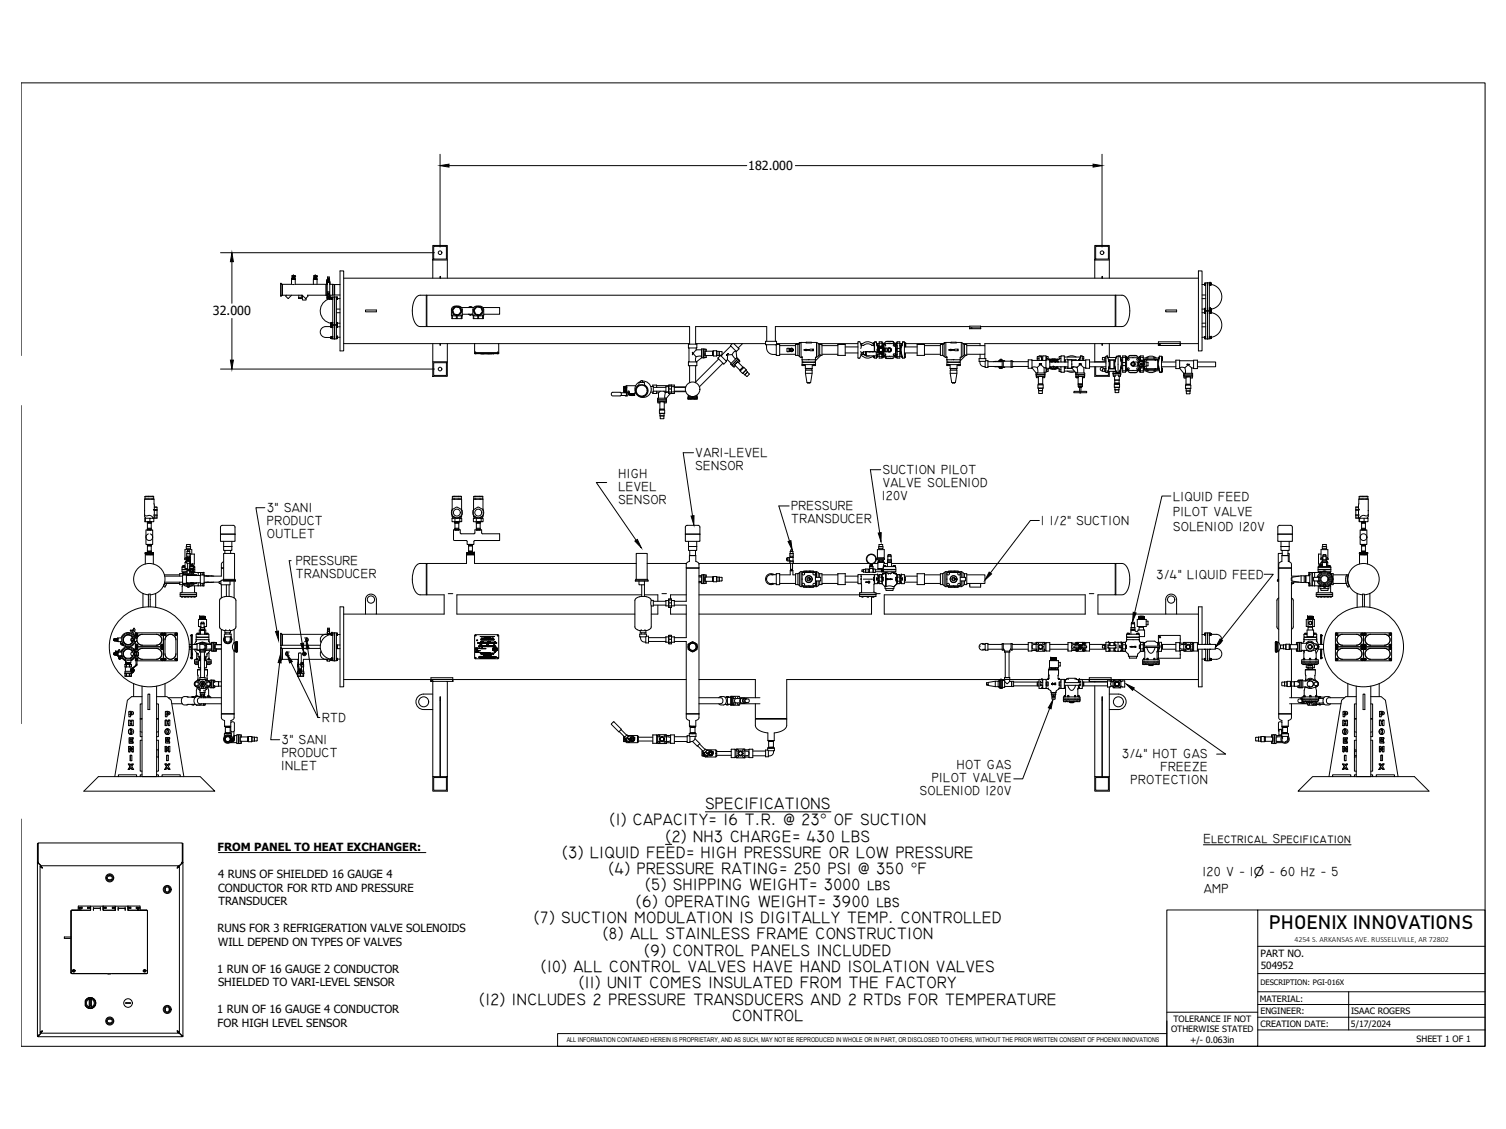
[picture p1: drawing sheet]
<svg xmlns="http://www.w3.org/2000/svg" width="1219mm" height="914mm" viewBox="0 0 1219 914" stroke-linecap="round" stroke-linejoin="round" font-family="sans-serif">
<defs><g id="words">
<text font-size="15.6" x="1027" y="753">PHOENIX INNOVATIONS</text>
<g font-size="13.5">
<text x="571" y="655">SPECIFICATIONS</text>
<text x="493" y="668">(1) CAPACITY= 16 T.R. @ 23° OF SUCTION</text>
<text x="539" y="682">(2) NH3 CHARGE= 430 LBS</text>
<text x="455" y="695">(3) LIQUID FEED= HIGH PRESSURE OR LOW PRESSURE</text>
<text x="493" y="708">(4) PRESSURE RATING= 250 PSI @ 350 °F</text>
<text x="522" y="721">(5) SHIPPING WEIGHT= 3000 lbs</text>
<text x="515" y="734">(6) OPERATING WEIGHT= 3900 lbs</text>
<text x="432" y="748">(7) SUCTION MODULATION IS DIGITALLY TEMP. CONTROLLED</text>
<text x="488" y="761">(8) ALL STAINLESS FRAME CONSTRUCTION</text>
<text x="522" y="774">(9) CONTROL PANELS INCLUDED</text>
<text x="438" y="787">(10) ALL CONTROL VALVES HAVE HAND ISOLATION VALVES</text>
<text x="469" y="800">(11) UNIT COMES INSULATED FROM THE FACTORY</text>
<text x="388" y="814">(12) INCLUDES 2 PRESSURE TRANSDUCERS AND 2 RTDs FOR TEMPERATURE</text>
<text x="593" y="827">CONTROL</text>
</g>
<g font-size="10.8">
<text x="563" y="370">VARI-LEVEL</text>
<text x="563" y="381">SENSOR</text>
<text x="501" y="387">HIGH</text>
<text x="715" y="384">SUCTION PILOT</text>
<text x="715" y="395">VALVE SOLENIOD</text>
<text x="501" y="397">LEVEL</text>
<text x="714" y="405">120V</text>
<text x="950" y="405">LIQUID FEED</text>
<text x="501" y="408">SENSOR</text>
<text x="640" y="413">PRESSURE</text>
<text x="216" y="415">3&quot; SANI</text>
<text x="950" y="418">PILOT VALVE</text>
<text x="216" y="425">PRODUCT</text>
<text x="641" y="424">TRANSDUCER</text>
<text x="843" y="425">1 1/2&quot; SUCTION</text>
<text x="950" y="430">SOLENIOD 120V</text>
<text x="216" y="436">OUTLET</text>
<text x="239" y="458">PRESSURE</text>
<text x="240" y="468">TRANSDUCER</text>
<text x="936" y="469">3/4&quot; LIQUID FEED</text>
<text x="261" y="585">RTD</text>
<text x="228" y="603">3&quot; SANI</text>
<text x="228" y="613">PRODUCT</text>
<text x="908" y="614">3/4&quot; HOT GAS</text>
<text x="228" y="624">INLET</text>
<text x="775" y="623">HOT GAS</text>
<text x="940" y="624">FREEZE</text>
<text x="754" y="633">PILOT VALVE</text>
<text x="915" y="635">PROTECTION</text>
<text x="745" y="644">SOLENIOD 120V</text>
<text x="974" y="682">Electrical Specification</text>
<text x="974" y="709">120 V - 1⌀ - 60 Hz - 5</text>
<text x="975" y="723">AMP</text>
</g>
<g font-size="10.1">
<text x="606" y="138">182.000</text>
<text x="172" y="255">32.000</text>
</g>
<g font-size="9.1">
<text x="176" y="689">FROM PANEL TO HEAT EXCHANGER:</text>
<text x="177" y="711">4 RUNS OF SHIELDED 16 GAUGE 4</text>
<text x="177" y="722">CONDUCTOR FOR RTD AND PRESSURE</text>
<text x="177" y="733">TRANSDUCER</text>
<text x="176" y="755">RUNS FOR 3 REFRIGERATION VALVE SOLENOIDS</text>
<text x="177" y="766">WILL DEPEND ON TYPES OF VALVES</text>
<text x="176" y="788">1 RUN OF 16 GAUGE 2 CONDUCTOR</text>
<text x="177" y="799">SHIELDED TO VARI-LEVEL SENSOR</text>
<text x="176" y="820">1 RUN OF 16 GAUGE 4 CONDUCTOR</text>
<text x="176" y="831">FOR HIGH LEVEL SENSOR</text>
</g>
<g font-size="8.1">
<text x="1021" y="775">PART NO.</text>
<text x="1021" y="785">504952</text>
</g>
<g font-size="7.1">
<text x="1020" y="811">MATERIAL:</text>
<text x="1020" y="822">ENGINEER:</text>
<text x="1094" y="821">ISAAC ROGERS</text>
<text x="950" y="828">TOLERANCE IF NOT</text>
<text x="1020" y="832">CREATION DATE:</text>
<text x="1094" y="831">5/17/2024</text>
<text x="948" y="836">OTHERWISE STATED</text>
<text x="963" y="845">+/- 0.063in</text>
<text x="1147" y="844">SHEET 1 OF 1</text>
</g>
<text font-size="6.4" x="1048" y="763">4254 S. ARKANSAS AVE. RUSSELLVILLE, AR 72802</text>
<text font-size="6.1" x="1020" y="798">DESCRIPTION: PGI-016X</text>
<text font-size="5.3" x="459" y="844">ALL INFORMATION CONTAINED HEREIN IS PROPRIETARY, AND AS SUCH, MAY NOT BE REPRODUCED IN WHOLE OR IN PART, OR DISCLOSED TO OTHERS, WITHOUT THE PRIOR WRITTEN CONSENT OF PHOENIX INNOVATIONS</text>
</g></defs>
<!-- layer: Phoenix Border (ANSI) -->
<path d="M17 67h1185v780h-1185" fill="none" stroke="#000" stroke-width=".81"/>
<!-- layer: Title (ANSI) -->
<g fill="none" stroke="#000" stroke-width=".81">
<path d="M17 67v221M17 328v258M17 663v184M945 737h73v110h-73zM1018 737h184v110h-184M1018 766h184M1018 789h184M945 820h73M1018 803h184M1018 814h184M1092 803v31M945 827v20h-494v-10h494"/>
<path d="M1018 824h184M1018 834h184"/>
</g>
<!-- layer: Visible (ANSI) -->
<g fill="none" stroke="#000" stroke-width=".81">
<path d="M350 199h12v12h-12zM351 200h10v10h-10zM886 199h12v12h-12zM887 200h10v10h-10zM275 219h3v65h-3zM350 211v14M362 211v14M886 211v14M898 211v14M970 219h3v65h-3zM228 229v11M232 239l-1 1 2 2 3-3"/>
<path d="M236 226h.1M236 226h1M236 225h3M236 225h1M236 226h2M237 225h1M237 225h-1M237 224v1M237 226h.1M237 230h1M237 226h1h-2h3M237 224l2-1-1 1"/>
<path d="M237 224h-1h3h-1M237 223h-1l1 1M237 223h.1M237 223h1M238 226h1zM238 223h.1M238 223l-1 1M238 224h-1M238 225l-1 1M238 225h1M238 226h.1M238 224v1"/>
<path d="M238 223l1 1h-1M238 223a.7 .7 0 0 1 1 1 .7 .7 0 0 1-1 1M238 223h-1h1a.7 .7 0 0 1 1 1 .7 .7 0 0 1 0 1M239 225l-1 1M239 226h-1M239 226h.1M242 239v2M244 239v2M245 239v4h3v-2M254 230v-4h3v4M254 226h.1M254 226h1h-1"/>
<path d="M254 226h3M254 225h2M254 225h1M254 226h2M254 225h.1M254 224v1M255 224l1-1v1M255 224h-1h2M255 223h-1l1 1M255 223h.1M255 226h1zM255 223h1"/>
<path d="M256 223l-1 1M256 224h-1M256 225l-1 1M256 225h.1M256 226h.1M256 224v1M256 223a.7 .7 0 0 1 1 1 .6 .6 0 0 1-1 0h1zM256 223a.7 .7 0 0 1 1 1 .7 .7 0 0 1-1 0v1M256 225v1M257 226h.1M264 230v9M265 228v-1v2"/>
<path d="M265 227h.1M265 228v1M265 229h.1M265 230h.1M265 229v-2v3M265 230h-26v-4h-3v4h-7v9v-9l-2-1v11l1-1h17l2 3 3-2-1-1h16v1M265 228h.1M265 229v10M265 239v3M265 228h2M265 240v1M265 227v1"/>
<path d="M265 226v1M265 238v2a.9 .9 0 0 0 1 1 .9 .9 0 0 0 1-1v-2M265 225v1M265 225h.1M265 224h1l1 1M265 224v1M265 227v-2h2v2M265 239v1M265 239h2v1h-2zM265 236v2M265 239v-1h2v1M265 236h.1"/>
<path d="M265 236h2M265 239h1M266 226l-1 1M266 228h.1M266 239h.1M266 228l1 1v13M266 226v1M266 228h-1M266 227h.1M267 236h.1M267 227h.1M267 227h-2"/>
<path d="M267 228h-1M267 228h-1h-1M267 227v1M267 239l-1 1M267 236v2M267 226v2M267 228v1M267 229v1h2v9h-2M267 239v2M267 240v1M271 230h-2v9h2M271 230v9"/>
<path d="M271 239h4M271 230h4M278 225h692M345 239h-5a10 10 0 0 0-6 10v6a10 10 0 0 0 6 10h5M345 239v26M345 239l1 1M356 225v-1v1M892 225v-1v1M903 239h5a10 10 0 0 1 7 10l-1 6a9 9 0 0 1-6 10h-5M903 239v26M903 239v1M973 239h3"/>
<path d="M973 230l3 1M975 231h.1M975 229v2M975 230h1M975 231h1M976 229v23l2-1M976 229h-1v2M978 229h-2M978 229h1v22M978 229v46M979 231h.1M979 229h.1"/>
<path d="M979 229h1v1h-1zM979 230v1h1v-1M980 229h-1M980 229h.1M980 230v1M980 231h.1M980 229v2M980 230h.1M980 230h1M980 230a10 10 0 0 1 9 10 10 10 0 0 1-9 10M981 230l-1 1M242 241h2v1h-2z"/>
<path d="M265 242v1v-1M265 241v1M265 240h.1M265 242h.1M265 241h.1M265 241h1M265 241h1zM265 241v1h1M266 241h.1M266 241h-1M266 241h1M266 242h2"/>
<path d="M266 241v1M266 242h1M267 240l-1 1M267 241v1M267 242v1l-1-1a10 10 0 0 0-7 10 10 10 0 0 0 9 10M267 241h.1M268 242h.1M268 241v1M268 241h.1M268 241h1zM268 241v1h1v-1M268 242h1"/>
<path d="M269 242h.1M269 241v22h2M271 240h1v23h-1v-22M271 240l-2 1M271 240v35M272 250h3M272 253h3M272 241h1M272 243h1M273 241h-1h1M273 241h.1M273 241v1"/>
<path d="M273 242h.1M275 242h-3M296 251h9v2h-9zM366 256l-1-5 1-2 2-1h3l2 1 1 1v6M366 256v2M366 251l1 4M366 258v-3l2 1h4l1-1v3M367 255h1M368 254l3 1M368 255h3M369 248l-3 3 1 4M369 248l3 1"/>
<path d="M369 248l-2 3M369 249h3M369 256v2h-3M370 256v2h-1M370 258h4M371 255h.1M372 249h.1M372 249l2 3-3 3M372 249l2 3M373 252l-2 3M374 249h9M374 256v2"/>
<path d="M374 256h.1M374 255h9h-2M379 255h2M379 255h1M380 255a1.4 1.4 0 0 0 2 0h-2M380 249h2a1.4 1.4 0 0 0-2 0M381 249h-2M381 249h2M383 255h-2M383 256v-5v-2l2-1h4l1 1 2 1-1 6M383 256v2h1M384 251l1 4"/>
<path d="M384 258v-3l1 1h5l1-1v3M385 255h3M385 254l3 1M386 248l4 1M386 248l-2 3M386 249h3M387 256v2h-3M387 256v2M387 258h4M388 255h.1M390 249l1 3M391 252l-3 3"/>
<path d="M391 249h13v6h-12M391 256v2M944 251h9v2h-9zM973 250h2M973 242h3M975 252v1M975 253v1M975 251h.1M975 251l1 1M975 254h.1M975 251v1M975 252h.1"/>
<path d="M975 250v1M975 252h1M975 254h1M975 250h1M975 251h1M976 252h-1M976 253h-3M978 252h1M979 250h1M979 250h.1M979 251h.1M979 251l-1 1"/>
<path d="M979 252v22M979 254h1zM979 253v-1h1v2M979 254v-1h1v1M979 252h.1M979 251h1h-1zM979 251h1M979 250v1M980 250v1M980 252h.1M980 250h.1M980 252v2"/>
<path d="M980 251h.1M980 254h.1M980 253v1M980 253h.1M980 252v1M980 253a10 10 0 0 1 9 10 10 10 0 0 1-9 10M980 250l1 1M981 251h-1M264 273h4M268 265h-4a4 4 0 0 0-5 4 4 4 0 0 0 5 4M268 262h.1M268 264v1"/>
<path d="M268 273v1M268 274h.1M268 264h.1M268 273h.1M268 265h.1M268 262v1M268 263h.1M268 261v2M268 261v1M268 261h1zM268 264h1M268 272v2"/>
<path d="M268 261v1h1v-1M268 262v1h1v-1M268 274h1zM268 274v-1h1v1M268 273v-1h1v1M268 263v1h1v-1M268 264v1h1v-1M268 265h1M268 272h.1M269 272v1M269 264h.1M269 263h.1"/>
<path d="M269 261h.1M269 274v-11h3v11M269 274l2 1M269 274h.1M269 265h.1M272 274l-1 1M272 263l1 1M272 265h3M272 263h1M272 261h1M272 264h1M272 274h1"/>
<path d="M272 273h1M273 261v1M273 265h.1M273 264h.1M273 262v1M273 263h.1M273 264v1M273 264v1h-1M273 273v1h-1M273 273v1M273 274h.1M273 273h.1"/>
<path d="M273 273h2M275 262h-3M278 278h106M346 264l-1 1M350 278v15M356 278v2v-2M362 278v15M384 278h20v8M384 278v8M404 278h154M563 278h57M593 278l-2 2 5 5 2-2"/>
<path d="M594 278l4 4M594 278h.1M601 278l-3 4M620 277v2M620 279h.1M620 276v1M620 276h9M620 279h8M621 279v2a6 6 0 0 0 6 6h1M621 276v-11h-58v14M628 279v1M629 276v1"/>
<path d="M629 279l-1 9M629 277v2h2v9h-2M629 278h17M631 280h13M644 279h2M646 279h-2v9h2M646 279v9M647 278h.1M647 278l-1 1M647 278v11M649 277l-5 2h1M649 277v13"/>
<path d="M649 277h4M653 277h4v1zM657 277h4M661 277l1 1M661 277v12h-1v2M662 278l2 1M662 278v10M662 278h33M664 279v9l-4 4M664 279h1v9h-1M665 280h13M678 279v9"/>
<path d="M678 279h.1M678 279h6M684 279h.1M684 279v9M696 277h-1v13h1M696 277l1 2M697 278h1M697 279h.1M697 279v3M697 280h2M699 280h.1M699 280a5 5 0 0 1 7 0"/>
<path d="M706 280h1M706 280h.1M707 278h.1M708 279v1M708 278h-1v1a7 7 0 0 0-10 0M708 278h.1M709 277h-1v8M709 277h.1M709 277l1 4M709 277v1M710 278h.1M710 278h2"/>
<path d="M710 279h2M710 279h.1M710 279v1M710 280h2M710 280h.1M712 277h2v1h-2zM712 278v4M714 278h1v1l-1 1M714 278v3M714 278h1M715 279h.1M715 278v11"/>
<path d="M715 278h.1M716 279h1v1h-1h-1zM718 277l-2 1M719 278h3M719 276l-1 1 3-1M719 276l2 1M719 277h.1M719 278h2M720 278h.1M723 277h.1M723 277h-2M723 277v1z"/>
<path d="M723 277l2 1M723 279h1l1 1h-1h-1zM725 278h.1M725 278v11M725 279h.1M726 278h-1l1 2M726 278h-1M726 278v-1h2v13h-2v-12h2M728 278h2M728 279h2M728 280h2M730 280h.1"/>
<path d="M730 279v1M730 279h.1M731 278h-1M731 278h.1M731 277l-1 4M731 277h.1M731 277h1v13h-1M732 278h.1M732 278h1v2h-1zM732 278h1M733 278h30M742 279v9"/>
<path d="M743 279h-1M743 279h5M748 279h.1M748 279v9M748 280h13M762 279h1M763 279h-2v9h2M763 279v9M764 278h.1M764 278l-1 1M764 278v11M766 277l-4 2h1"/>
<path d="M766 277v13M766 277h4M774 277h-4v1h4v-1M774 277h4M778 277l2 1M778 277v12h-1v2M780 278l1 1M780 278v10M780 278h13v2M781 279v9h1l-5 4M781 279h2v9h-1M783 280h14v7h-14"/>
<path d="M785 266h9h-9zM785 266v-2h9v2M785 265h-157v11M786 266h1zM794 265h109v-26h-557v26h212v14M886 278v15M892 278v2v-2M898 278v12M903 264v1M938 280h.1M938 280v-2h17v2M938 280h17"/>
<path d="M955 280h.1M970 278h-15v-1h-17v1h-141v2M973 262h3M973 273h2M973 265h3M975 274h1h-1M975 274h.1M975 272v2zM975 272h1M975 273h1M975 274h1M978 274v-22h-2v23h2"/>
<path d="M979 274h.1M979 274l-1 1M979 274h1zM979 274v-1h1v1M979 273h1M979 273h.1M980 273h.1M980 273v1M980 274h.1M980 273h1M981 273l-1 1M350 293h12v12h-12z"/>
<path d="M351 294h10v10h-10zM384 286h20h-20zM384 286h20zM385 286h.1M385 285h.1M389 286h.1M390 286h-1M390 286h.1M390 286h1M391 286h.1M392 286h-1M392 286h.1"/>
<path d="M392 286h1M393 286h.1M393 286h1M394 286h.1M395 286h.1M396 286h-1M396 286h.1M396 286h1M397 286h.1M397 286h1M398 286h.1M398 286h1"/>
<path d="M399 286h.1M400 286h.1M403 286h.1M403 285h.1M557 282h.1M557 296h.1M557 282v-3h7v3M557 296h7M557 293v3M558 296v14M560 285h1v2zM563 296v14"/>
<path d="M564 283l-1 1a2.6 2.6 0 0 0-2 2 2.6 2.6 0 0 0 2 3v3l1 1M564 283h4M564 293h.1M564 282v1M564 293v3M564 282h-6v11h6M564 296h.1M568 288v1M568 289h-5M568 290l-4 3M568 283h1v7h-1zM569 289h.1"/>
<path d="M569 283h.1M569 283h2v7h-2zM571 283h1v1M571 284v4h6M572 288v1l-1 1M572 284h5M572 284h-1M577 284v4M577 284v1M577 288h1M577 285v3M577 285h1"/>
<path d="M577 288h.1M580 284h-2v4h2M580 284v4M580 284v1M580 285h4M580 285v3M581 290h.1M581 290l5 5M582 291l-19 18M582 288h-2M582 285v3M583 288l-2 2"/>
<path d="M583 288l5 5M584 285l1 2M584 288h-2M585 287l-1 1M585 294l-19 19M586 295h.1M588 288l2-2-2 2zM589 291l-3 4M589 291l3 3M592 280l-7 7M592 296l6-5v1l-5 5zM593 287l1 3 2 1"/>
<path d="M593 295h.1M594 297l1-1v-1l2-2 5 5M595 296l4 4M596 290h-1M596 284h.1M596 284l-2 1a2.7 2.7 0 0 1-4 2 2.8 2.8 0 0 0-1 4M596 284v6M596 290l1 1M596 290l-4 5v1l5-5M597 291h.1M598 294h.1M598 282v1"/>
<path d="M598 292l1 1-1 1M599 300h.1M599 300l2-3-2 3M599 300h1M604 300l1 1M604 300l-2 2M604 299l-2-1-3 3 2 1M604 299l-3 3M604 299v1M628 288h1M631 287h13M639 282h-2v3h2"/>
<path d="M639 282v3M639 282h.1M639 285h.1M640 282h-1M640 285h-1M646 288l1 1M647 289l2 1M649 290h.1M649 290v1M649 293h11v2h-11zM649 291h11v2h-11zM649 295v1h2v-1"/>
<path d="M650 293h.1M651 283h2h6h-1l1 1h-6zM652 298v2M652 298h6M652 295v3M652 300h5l-1 10h-3zM652 299h5M657 299v1M658 295v3M658 298l-1 1M658 295v1h2v-1M659 293h.1"/>
<path d="M660 295h.1M664 288l-3 1M665 287h13M678 288h.1M678 288h6M684 288h.1M684 286h11M684 281h11M697 288a7 7 0 0 0 10 0v1M697 285a5 5 0 0 1-1 5M697 287h4M699 287h.1"/>
<path d="M699 285h-1v2h1M699 285h.1M699 285v2M699 285h2M699 287l2 1h3M701 287h.1M701 285v2M701 285h2M701 285h.1M701 288h.1M704 285h.1M704 285h1"/>
<path d="M705 285h1M706 285h3M707 285h.1M707 280v-2h1v7M708 280h.1M708 289h-1v1h1M708 288v2h2M709 285h.1M709 285h-8v3h8M709 287h5M709 285h3M709 285v3"/>
<path d="M709 288h.1M710 290h.1M710 289v1M710 289h.1M710 289h2M710 288v1M710 288h.1M710 287h2M710 287h.1M710 287v1M710 281h.1M710 280l1 5"/>
<path d="M711 280h.1M711 284v1M711 283v1zM711 284h.1M711 283h.1M711 284h1M712 282h.1M712 284l1 1M712 282l-1 1M712 284h.1M712 280h-1v3M712 287v2h2v1h-2v-1"/>
<path d="M712 285h.1M712 285h1M712 282h2l1 1-1 2h-2l-1-2zM713 282h-1M713 285h.1M713 282h.1M713 282h1M714 282h.1M714 286v1M714 286h.1M714 281a2.7 2.7 0 0 0-3 2 2.7 2.7 0 0 0 3 3M714 287h.1"/>
<path d="M714 289h.1M714 286v3M714 287v2h1M714 289v1h1v-1M714 287l1 1M714 281a2.6 2.6 0 0 0-3 2 2.6 2.6 0 0 0 3 3M714 285h.1M714 282h1M715 285l-1 2M715 281a2.6 2.6 0 0 1 1 2 2.6 2.6 0 0 1-1 3M715 282v1M715 284h.1"/>
<path d="M715 284l-2 1M715 282h.1M715 281v1M715 286h.1M715 287h-1M715 285h.1M715 287h.1M715 285v2M715 283h.1M715 283v1zM715 282a2.4 2.4 0 0 0-3 0 2.4 2.4 0 0 0 0 3 2.4 2.4 0 0 0 3 0M715 289h.1"/>
<path d="M715 282v-4h10v11h-10M715 285v4M715 285v1M715 282l1 1M715 282h5M716 289l1 1M716 284v1M716 282v2M716 285h.1M716 282h.1M716 287l1-1v1v1h-1zM716 283l-1 2"/>
<path d="M717 282v3M717 290h.1M717 289v1M717 290h1M718 282v3M719 290h.1M719 290h-1h1M720 285h-5M720 289h.1M721 290h2M721 290h-2h2M721 290h.1"/>
<path d="M723 290h.1M723 290h-2M724 286v1h1l-1 1h-1v-1zM725 289l-2 1M725 289h1M725 288l1-1v3h-1v-1M725 283v1M725 282v1M726 283h.1M726 283l-1 2M726 289h.1M726 287h.1"/>
<path d="M726 283v4M726 280v3M726 281h.1M726 280h.1M726 285h2M726 282h2M726 289h2M728 280h1v6h1M728 289h2M728 286h1M729 280h1M730 287h.1"/>
<path d="M730 286h.1M730 286v2M730 280v7M730 281h.1M730 287h-2M730 288h.1M730 288v1M730 289h.1M730 289v1M730 289l1 1M731 290h.1M732 286h1v1h-1"/>
<path d="M732 286h10M732 281h10M732 280v1h1v-1M733 287v2h-1M733 289v1h-1M742 288h1M743 288h5M748 287h13M748 288h.1M763 288l1 1M764 289l2 1M766 290h.1"/>
<path d="M766 290h1M767 290h.1M767 290v1M767 291h.1M767 293h10v2h-10zM767 291h10v2h-10zM767 295l-1 1h3v-1M768 293h.1M768 283h2h6h-1l1 1h-6zM769 298v2M769 298h6M769 295v3"/>
<path d="M769 300h6l-2 10h-3zM769 299h5M774 299v1M775 295v3M775 298l-1 1M775 295v1h2v-1M776 293h.1M777 295h.1M781 288l-3 1M793 293l1 3 4 1M793 287v3M797 287v3"/>
<path d="M798 298h.1M798 293v5M798 290v1M798 290h-5v3h5v-1M798 292h2v6h-2M798 291v1M800 297h11M800 293h11M804 297h2M806 297h2M806 293h.1M808 293h-4"/>
<path d="M808 297h1v1M808 293h.1M808 297h.1M809 297v1h1M809 292v1h-1M810 297v1M810 291h-1v2M810 292v1v-2h2v1M810 292v1M810 291h.1M810 298h.1M811 292v5h1v-4l7-1-1 5h1v-5"/>
<path d="M811 292h.1M811 292h1M812 297v1h-2M812 292h1v1M812 292h.1M812 297h7M813 297v1h-1M818 292h1M819 297h13M819 293h13M821 293h.1M821 297h-2"/>
<path d="M832 291l3 1v6h-3zM835 298l4 4M835 292h12M835 298h.1M840 290v2h1M840 298v4M841 289h-1v1h1M841 295h2zM843 288h-2v4M843 288h.1M843 288v1M843 289h.1"/>
<path d="M843 289v3M843 289h1M843 290h.1M843 290v1M843 291h.1M844 291v1M845 298v-1a2.6 2.6 0 0 0-3-1 2.6 2.6 0 0 0-2 2l-3-1-2 1M845 298h2M845 298v4M847 292v6M847 291v-3h-3v4M847 298v3h-2"/>
<path d="M847 299h.1M847 289h.1M847 291v1M847 291h3M847 298h3M847 289v2M847 299h2v2h-2zM847 289h2v1h-2zM847 290v1M847 298v1M849 299h1M849 291h1"/>
<path d="M849 290v1M849 298v1M850 298h.1M850 291v7M850 293h15M850 297h15M850 293h.1M850 292a4 4 0 0 1 7 1M850 292a4 4 0 0 1 6 1M850 291h.1M850 298l2 1M850 293a3 3 0 0 1 6 0h1"/>
<path d="M850 297l3 1 2-1M851 299h3M851 293h.1M852 293h-1M852 293h.1M852 291h-2M852 293h1M853 297h.1M853 293h-1M853 293h.1M853 293h1M854 293h.1"/>
<path d="M854 291h-3M855 291h-1h2M856 291h.1M856 291l1 1M856 291h1M856 299h.1M856 299h1M856 297a4 4 0 0 1-6 0M856 297a4 4 0 0 1-6 1M857 298l-1 1h-2h1M857 298v1M859 297v4h3v-4"/>
<path d="M859 299h-2v2h2M859 290h-2v1M859 289h-2v1M859 293v-5h2l1 5M862 291v2M862 297v2M862 292h.1M862 298h.1M862 297v1M863 293h.1M864 298h.1M864 291h.1"/>
<path d="M864 291h7M864 298h4M864 289a7 7 0 0 1 7 0M865 291v7M867 291l1 1M868 292h11M868 292v3M868 295l-1 3M868 298h.1M868 298l3 4M868 295h.1M869 297l-1 1"/>
<path d="M869 297l3 1M872 298h.1M873 291l1 1M873 295h2zM874 292h.1M874 291h.1M874 291v1M874 291h-1v1M874 290v1M875 289h-13M875 289h.1M875 289l-1 3"/>
<path d="M875 288v1M875 288h.1M875 288h1v4M876 290h1v2h-1M876 289h1v1M877 298h2M879 292l3-1v7h-3zM882 293h13M882 297h13M886 297v8h12v-4M886 293h9M887 297v7h10v-3"/>
<path d="M894 299a1.5 1.5 0 0 0-2-2 1.5 1.5 0 0 0-1 2 1.5 1.5 0 0 0 1 1M894 290h-2v2h2M894 300v1h1M894 299h-2v2h2M895 291h-1v1h1M895 289h-1v2M895 299h-1v1h1M895 298l-1 1M896 289l-1 12 2 1M896 289h.1M896 289h1M897 289h.1"/>
<path d="M897 289l1 4M897 292h6M897 292h.1M897 292h1M898 292h.1M898 299h.1M898 299h5M898 293h.1M898 292v6M898 297l-1 3M898 297h.1M898 298h.1"/>
<path d="M898 298v1M899 292v6M899 292h3v7h-3zM900 299h.1M902 292v6M902 298v1M902 292h1M903 298h.1M903 293h.1M903 298v1M903 297h.1M903 297v3"/>
<path d="M903 299h.1M903 299v1M903 292v6M903 292h.1M903 291h.1M903 290h.1M904 289h-7M904 289h.1M904 289l-1 4M904 290h.1M905 289h.1M905 289h-1"/>
<path d="M905 289v12l-1 1M907 288h.1M907 288l-2 1M907 288v1M907 289h.1M907 289l1 4M907 300h.1M907 300h2M907 289v1h2M907 299h.1M907 299h2M907 298h.1"/>
<path d="M907 290v1M907 291h2M907 291h.1M907 291l1 1M907 297v3M907 297h.1M908 293h.1M908 292h.1M908 292l-1 6M908 292v6h1M908 298h.1M908 292h1"/>
<path d="M909 289v5h2M909 294v2h2M909 296v4M911 296v5h-2v-1h2M911 289h-2v-1h2v8M911 291h.1M911 290h.1M911 289h1M912 299v1h-1M912 300v1h-1M912 299h.1M912 290l-1-1 1 2"/>
<path d="M913 298h1v1h-1zM913 290h1v1v1h-1v-1zM915 288h1M915 288l-2 2M916 288h2M916 288h-1M917 290h1M917 293h4M918 293h.1M918 296h.1M918 288h.1M918 288h-2"/>
<path d="M918 288h2M918 288h2l2 2M921 298h1v1h-1h-1zM921 296l-4 1M921 293a3 3 0 0 1 6 0h1v4h-1a3 3 0 0 1-5 0 3 3 0 0 1-1-4zM922 295h.1M922 291l-1-1-1 1 1 1 1-1M922 294v1M922 294h.1M922 295v1M922 296h.1M922 293v1"/>
<path d="M922 293h.1M922 289h1v2M922 289h1M922 289v3M922 290h-10v10M922 298v2h-10M922 299h.1M922 296l1 1M923 293h-1M923 297h.1M923 299v1h-1v-1M923 293h.1"/>
<path d="M923 291v1M923 298v2M923 289v3M923 297h1M923 293h1M924 294v1zM924 293h-1M924 297h.1M924 293h.1M924 295h.1M924 293h1M925 293h.1"/>
<path d="M925 297h.1M925 297h-1M925 293h1M925 296v1M925 297h1M926 293v1M926 293h.1M926 289v-1h-3v1h3v3M926 298v2h13M926 298h1M926 291h12M926 296h-1"/>
<path d="M926 296h.1M926 298v1M926 294h.1M926 295v1M926 294v1M926 295h.1M926 292h.1M926 297v1M926 291v1h1M927 297v2h1M927 293h.1M927 297h.1"/>
<path d="M927 290a7 7 0 0 1 9 0M928 296h1M928 293h1M928 299h1M928 292h.1M928 299h.1M928 292h-1v1M928 292h9v7h-2M928 299h7M928 290h2M929 290h.1M929 291l-1 1"/>
<path d="M929 293h.1M929 296h.1M929 293v3M934 290h1M934 290h.1M935 291l1 1M935 299h.1M936 299h-1M937 291l1 1M937 298h1M937 292h1M938 298l-1 1"/>
<path d="M938 292h.1M938 292v6M938 293h.1M938 297h.1M938 298h.1M938 298v1M938 297l1 3M938 291h.1M938 299h.1M938 299h-12M938 290h.1M938 299v1"/>
<path d="M938 290h-12M938 289v1M939 289h-1M939 289h.1M939 289l-1 4M940 289h.1M940 289h-1M940 289v13h-1v-1M940 290h1v1h-1M940 289h1v1M940 299h1v1h-1M940 298h1v1"/>
<path d="M940 293h12M940 297h12M941 291v1h-1M952 292h3v6h-3zM955 292h11M955 298h.1M955 298l3 4M959 298l1 4M961 295h2zM965 298h-1a2.6 2.6 0 0 0-2-2 2.6 2.6 0 0 0-3 2l-3-1-1 1M965 298h1M965 298v4"/>
<path d="M966 292h3v6h-3zM969 293h15v4h-15M495 318h7a1.6 1.6 0 0 1 1 1 1.6 1.6 0 0 1-1 2h-6a1.5 1.5 0 0 1-1-1 1.5 1.5 0 0 1 0-2zM503 318h4a1.2 1.2 0 0 1 0 1 1.2 1.2 0 0 1 0 1h-4M505 316h1v2h-1zM505 316v-2h1v2M505 314v-1h1v1M505 313v5M506 318a1.2 1.2 0 0 1 2 1 1.2 1.2 0 0 1-2 1M506 313v4M506 313h.1M506 317h.1"/>
<path d="M506 313v1M506 314l1 3M506 314h.1M507 313v4M507 313h.1M507 317h-1M507 313l-1 1M507 313v1M507 317h.1M507 314h.1M507 314v2M507 314v1"/>
<path d="M507 313v5M508 318l1 1h1v-1M508 319h5zM509 319l-1 1-1 1M509 320h.1M509 319h.1M509 318h-1l1-1 1 1M509 319v1M510 318v1M510 318h-1v1M510 319h.1M510 319v1h1"/>
<path d="M511 319h2M511 319h.1M512 319h.1M512 319h1M513 319h.1M513 319h-1M514 319h-4l1 1M515 318l-2 1M515 312h-8v6M517 310h5v2a5 5 0 0 1 2 8 5 5 0 0 1-9 0 5 5 0 0 1 2-8zM519 309a7 7 0 0 0-4 9M519 310v-2h1v2"/>
<path d="M520 309a7 7 0 0 1 7 8 7 7 0 0 1-10 4M527 313h2v5h-2M529 317h10M529 314h10M532 312h9M532 312h-3l-1 1M532 317l-1 2h-2l-1-1M532 312v2M533 318h-1M533 318v5M535 317l-2 1M537 317l2 1"/>
<path d="M539 318l-1 5M539 313v4h2l-2 1M539 313h.1M539 313h2M541 312l1 7M542 312v7M542 312h-1M542 315h1M542 318h1M542 313h1M542 312h4M543 319l-4 4"/>
<path d="M543 312l1 2zM544 314l-1 5zM544 313h2M546 312h.1M546 313h.1M546 317h9M546 314h9M546 317h-2M546 312v7h-4M546 313h9M601 302l2 2M605 301l2 2-2 2-2-1"/>
<path d="M605 301l-2 2M605 301l-2 3M652 302h5M654 310h2M769 302h6M771 310h2M839 302v1h7v-1M839 304h7v1h-7zM839 302h.1M839 302h7M839 305v1h1M839 303v1"/>
<path d="M840 302h.1M840 314l1 2M840 314v-2h5v2M840 314h5M841 311h3M841 311h.1M841 306v5M841 305l-1 1M841 311v1M841 316v3h3v-3M841 316h3M841 315h3"/>
<path d="M842 305h-1h3v6M844 315v1M844 311v1M844 311h.1M845 314l-1 1M845 303v1M846 305v1h-2M862 301h8M864 301a7 7 0 0 0 6 0M869 317h11v1h-11zM871 302v1h7v-1M871 304h7v1h-7z"/>
<path d="M871 302h.1M871 302h7M871 305v1M871 306h2M872 303v1M872 302v-1a5 5 0 0 1 1-4 1.9 1.9 0 0 1 2-1 1.9 1.9 0 0 1 1 1l1 1v4M872 302h.1M873 306v5h3v-5M873 306h.1M873 311h3M873 305v1M873 305h3v1h2v-1"/>
<path d="M873 305h.1M873 313h3M873 311v2M873 312h3zM873 313h.1M874 313l2 1M874 313h.1M874 314v3M874 318h1M875 314v3M876 313h.1M876 313v1"/>
<path d="M876 311v2M877 303v1M897 301h.1M897 301v1M897 301h6M897 300v1M901 302h6v2h-6zM901 304v1h2v-1M901 301h1M902 302h.1M902 301h.1M902 311h4z"/>
<path d="M902 311v3M902 314h4M902 314h1M902 308v2M902 305v3M902 310h4h-3M902 310h1M903 310v1M903 314h3M903 316h3M903 314v2M903 316v2"/>
<path d="M903 300v1M903 301h.1M904 302h.1M904 301h.1M906 304v1h1v-1M906 316v2h-3M906 314v2M906 308h-4M906 305v3M906 308v3M906 311v3M906 314h.1"/>
<path d="M906 301h-1M906 301h.1M907 301h-1M907 301v1h-6v-1h2M907 301h.1M907 302h.1M907 300v1M913 300l2 2M915 302h1M916 302h-1M916 302h2M917 300h1"/>
<path d="M918 302h.1M918 302h2zM922 300l-2 2M922 300v1h1v-1M923 300h3v1h-3zM927 300a7 7 0 0 0 9 0M928 300h2M929 300h.1M930 300h.1M934 300h1M939 300h.1M939 300v1"/>
<path d="M939 301h.1M941 300v1h-1M958 304h7v1h-7zM958 304h.1M958 302h7v2h-7zM959 305v1h1M959 304h.1M960 315v2M960 315v-3h4v3M960 315h4M960 311h4M960 311v1"/>
<path d="M960 305v6M960 317l1 2h2v-2M960 317h4M960 317h3M962 305h-2h4v7M964 315l-1 2M964 311h.1M964 315h.1M965 304h.1M965 305v1h-1M510 320h3v-1l1 1M511 320h2"/>
<path d="M511 320h.1M512 320h1M512 320h.1M513 320h.1M513 320h-1M513 320h1zM532 324h8v1h-8zM532 323h7l1 1h-8zM533 325v1h1M533 324h.1M534 335v2M534 335v-3h4v3"/>
<path d="M534 335h4M534 325h4v6M534 331h4M534 331v1M534 326v5M534 325v1M534 332h4M534 332h.1M534 337l1 2h2v-2M534 337h4M535 337h2M538 335l-1 2"/>
<path d="M538 332h.1M538 331v1M538 335h.1M538 322l1 1M539 324h.1M539 325v1h-1M557 322h7M557 323h7h-7M557 322v1h7M557 323h.1M557 321h2M557 320v1"/>
<path d="M557 321v1M557 323h3zM561 322v1M561 323h3zM562 321h2M564 320v2M564 322v1M117 417l1 1h4l2 2M117 417l1 3M117 402v2h7v-2M118 420v3h3M118 420h.1"/>
<path d="M119 404h.1M120 402h-3M120 402h4M121 420v3h4v-3h-8v3h1M123 404h.1M123 402h1M124 402h-4M124 402h.1M124 420h.1M127 418h-2v2h2M127 413h-2v4h2M127 413h-3l1-1v-8h-8v13"/>
<path d="M127 411h-2h2v2M127 420h-3M127 413v7M366 413v4zM366 417v1M366 417l1 3M366 404h8M366 402v11M366 402h1M366 418l4 2M367 402h1M368 402h3"/>
<path d="M368 404h.1M368 420v3h4M370 420h.1M371 402h3zM371 402h-3M372 404h.1M372 420v3h2v-3h-8v3h2M373 413h.1M373 413h1M373 413l-3-2-4 2M374 418l-4 2M374 402v11"/>
<path d="M374 417l-1 3M374 413v4zM374 417l-1 1M383 413v-9h8v9M383 413v4M383 417l1 1M383 417l1 3M384 402v2h7v-2M384 413h-1M384 418l3 2M384 413h.1M385 402h3"/>
<path d="M385 402h-1M385 404h.1M386 420v3h4M388 420h-1M388 402h3M389 404h.1M390 420v3h1v-3h-8v3h3M391 413h.1M391 413l-4-2-3 2M391 402h.1M391 418l-3 2M391 417v3"/>
<path d="M391 413v4M391 417v1M1098 418h2v2h-2M1098 413h2v4h-2M1098 413h3l-1-1v-8h8v13M1098 420h3M1098 411h2zM1098 411v9M1100 402v2h7v-2M1101 420v3h3h-2M1101 420h-1M1101 420h.1"/>
<path d="M1102 404h.1M1103 402h-3M1103 402h4M1104 420v3h3v-3h-7v3h1M1106 404h.1M1106 402h1M1107 402h-4M1107 402h.1M1108 417l-1 1h-2a3 3 0 0 0-4 2M1108 417l-1 3M118 429h6v12h-6zM119 434a2.7 2.7 0 0 0 2 4 2.7 2.7 0 0 0 2-4"/>
<path d="M119 423h3zM119 428v1M119 423h.1M119 424h3M119 428h3M119 429h3M119 429h.1M119 423v5M120 429h-1M120 432l-1 1M121 429h-2M121 429h.1"/>
<path d="M121 429h1M121 423h-2M122 432l1 1M122 429h-3M122 423h-3M122 429h-1M122 429h-2M122 423h.1M122 429h.1M122 423v6M123 434h.1M178 433h12"/>
<path d="M179 426l10-1 1 1v12h-11l-1-11zM181 438v8h6M188 438l-1 8M368 429h.1M368 428v1M368 424h3M368 428h3M368 429h3M368 423v5M368 423h.1M369 429h-1M369 423h-1"/>
<path d="M371 423h-3M371 423h.1M371 429h-3M371 429h-2M371 429h.1M371 423v6M386 424h3M386 428h3M386 423v6M386 423h.1M386 429h.1M387 423h-1"/>
<path d="M389 423h-3M389 423h.1M389 429h-3M389 429h.1M389 423v1M389 429h-1M389 424v5M390 432h1h13v6h-20v3h-6v-3h-10l-1-1v-8h6v3h11v-3h6v3M555 433h12M555 433h.1M555 426l10-1 1 1v12h-11v-11zM557 438v8h7v-8"/>
<path d="M567 433h.1M1034 433h12M1035 433h.1M1036 425l-1 1-1 1 1 11h11v-12l-1-1h-9M1037 438v8h6l1-8M1101 429h6v12h-6zM1102 424h3M1102 423h3M1102 428h3M1102 423v6M1102 429h.1M1102 423h.1"/>
<path d="M1104 423h1M1104 423h-2M1105 423h.1M1105 423h-3M1105 429h-3M1105 423h-1M1105 429h.1M1105 429h-1M1105 429h-2M1105 423v1M1105 424v5M117 448h7"/>
<path d="M118 448h-1M118 448h.1M118 449v8M118 449h6zM118 448v1M118 449h.1M118 448h3zM119 448l-1 1M119 447h2zM119 446v1M119 441v1M119 446h3"/>
<path d="M119 447h3M119 442h3M119 441h3M119 442v4M119 447v1M119 447h.1M119 441h.1M119 448h.1M120 441h-1M121 448h2zM122 447h.1M122 447h-3"/>
<path d="M122 441h-3M122 448h.1M122 448h-1M122 441h.1M122 447v1M122 447l-3 1M122 441h-2M122 441v6M122 448h1M123 448h1zM123 449h-5M123 449h.1"/>
<path d="M123 449h1M124 449h-6M124 449h.1M124 448l-6 1M124 448v1M124 449h-3M124 449h-5M124 449h-1M124 449v8M149 458h-1v1M149 458v1zM149 458v1"/>
<path d="M150 455h1zM150 455v6h2M150 460h-3v1h5M150 459h-3v1M150 455h.1M151 455h.1M151 443h3v1h-3zM151 454h.1M151 441h3v2h-3zM151 451h3zM151 455h3M151 448h3"/>
<path d="M151 452h.1M151 454h3M151 454v2M151 454v1M151 452h-1v1h1v1M151 451v1M151 448v2h3v-2M151 447h3M151 447v1M151 452a1.4 1.4 0 0 1 2 0 1.4 1.4 0 0 1 1 1 1.4 1.4 0 0 1-2 1 1.4 1.4 0 0 1-1-2zM151 450v1M152 447h-1"/>
<path d="M152 456v5M152 447v-2h1v2M153 452a.7 .7 0 0 1 0 1 .7 .7 0 0 1 0 1M153 456v5M153 447h1M154 450v2M154 447v1M154 448h.1M154 452h.1M154 454v1M154 454h.1M154 455v1h-3"/>
<path d="M154 455h.1M154 453h.1M154 457h.1M154 457v-8h3v8M154 459v1M154 459h3M154 457h2M154 457v1h2v-1M154 458h.1M154 458v1M154 459h.1M155 458h-1"/>
<path d="M155 449v-4h-5v7h1M156 458h-2M156 459h-1M156 459h.1M156 458h1v1M156 458h.1M156 458v1M156 458l-2 1M156 457h1M157 460h1v1h-2M157 459h1v1M157 459l-1 3"/>
<path d="M157 457h.1M181 460h-2h1M181 455l-2 1v4M181 443h7M182 446v2M187 446v2M345 456h-5a10 10 0 0 0-6 11 15 15 0 0 0 5 14l6 1M346 457l-1-1v26l1-1M378 449v7h-32v26h14v15h-55M378 449h6M378 448h6M378 449h.1"/>
<path d="M378 448v1M379 446h3M379 447h3M379 442h3M379 441h3M379 447h1M379 448h-1M379 448h3zM379 441v6M379 447v1M379 441h.1M380 441h.1"/>
<path d="M380 447h.1M380 447h-1M380 441h-1M381 447h-1M381 448l-3 1M381 441h-2M382 441h-2M382 441h-3M382 447l-2 1M382 447h-3M382 441h.1M382 447h-2"/>
<path d="M382 447h.1M382 441v6M383 448l-5 1M384 449h-1M384 449h-6M384 449h.1M384 448v1M384 448h.1M384 448h-2h2M384 449v7h131M524 456h32M556 460h10"/>
<path d="M556 460h.1M557 443h7M558 450h5zM558 450v5l-2 1v4M558 446l1 4M563 446v4M563 450v5l3 1v4M566 456h74M566 460h.1M637 452v2zM639 452v2M639 455h3"/>
<path d="M639 448h3M640 454v2h2v-1M640 451l-3 1v2h3M640 451h2M640 451h.1M640 448l-1 2h3v-2M640 448h2M640 447h2M640 447v1M640 450v1M640 447h.1M640 456v5"/>
<path d="M641 445l1 2M641 445h-1v2M642 456h61M642 456v5M642 450v1M642 447v1M642 448h.1M642 454h-2M642 454v1M642 451v3M705 457v1h1v-1M705 458h.1"/>
<path d="M706 458h-1M706 458l-1 1M706 458h.1M706 458v1M707 456h4M710 452h6v1h-6zM710 445h6v7h-6zM711 455h5M711 455v6h4M711 455h.1M711 454h1v1h-1zM711 443h4v1h-4z"/>
<path d="M711 455h1M712 441h3v2h-3zM712 455h.1M712 455h2M712 454h2M715 455h.1M715 455h-1v-1h1v1M715 459h10v2h-10zM716 458l-1 1 1-1M716 456h2M716 455l-1 5M717 459v-1v1"/>
<path d="M717 458h-1v1M718 459v-3h4v3M719 455h3M719 454h3M719 454v1M719 450v-1h2v1M719 450h2M719 450v4M719 455h2M721 450l1 4M722 454v1h-3M722 456h181v26h-14v15h55"/>
<path d="M723 459v-1v1M723 458h1v1M724 458h1v1M903 456h6a9 9 0 0 1 5 9 16 16 0 0 1-4 16l-7 1M903 456v26M903 456v1M1035 460h11M1035 460h1M1037 443h7M1038 450v5l-3 1v4M1038 450h5zM1038 448l-3 1v20"/>
<path d="M1038 446v4M1043 448l1 1v6M1043 446l-1 4M1043 450v5l2 1 1 4M1046 460h-1M1067 460v-1h10v1M1067 460h10v1h-10zM1067 457h.1M1067 457h2M1068 458v1M1069 457v1h1M1069 458h1h-1"/>
<path d="M1069 458h.1M1069 459v-1v1M1069 458l1 1M1069 449h-2v8M1070 457h-1M1070 458h-1M1070 458h-2v1M1070 458v1M1070 455h.1M1070 443h4v1h-4zM1070 457v2M1071 459v-3h3v3"/>
<path d="M1071 457l-1 1M1071 454v1M1071 455h.1M1071 452h.1M1071 453v2M1071 441h3v2h-3zM1071 450v-1h2l1 1M1071 452h-2v-7h6v7h-1M1071 450v4h3M1071 450h3M1071 452h-2v1h2M1071 455h4"/>
<path d="M1074 452h1v1h-1M1074 450v4M1074 454v1M1074 454v1h-3M1074 457v1M1074 455h.1M1074 457v2M1074 458v1M1075 455h.1M1075 455h-5v3M1075 455v4M1075 458v1z"/>
<path d="M1075 458h1M1076 459v-1h1v1M1100 448h7M1100 448h.1M1100 448h1zM1101 449v8M1101 449h6M1101 449h.1M1101 448v1M1101 448h3zM1102 448l-1 1M1102 441h3"/>
<path d="M1102 446v1M1102 446h3M1102 447h3M1102 442h3M1102 447h.1M1102 441v5M1102 441h.1M1102 447v1M1102 448h.1M1105 441h-3M1105 447l-3 1M1105 441h.1"/>
<path d="M1105 447h-3M1105 447h.1M1105 448h.1M1105 448h-1M1105 441v7M1105 448h1M1106 448h1M1106 449h-4M1106 449h-2M1106 449h.1M1106 449h1M1106 449h-5"/>
<path d="M1107 449h-6M1107 449h.1M1107 449h-1M1107 448v1M1107 449v8M1107 448h-3h1M1107 448h.1M133 466h13M133 473h13M133 473l-1 2 2 1v-2M133 472h15M133 467h15"/>
<path d="M135 473l-1 1M135 473h.1M146 472v2l2-1M146 465v2M146 465h.1M146 465h2M147 474h1M148 464l-1 1zM148 474l-1 5v1M148 464h-1zM148 464h1h-1M148 464h1"/>
<path d="M148 465h5M148 473h5M148 465v1M148 472v1M150 465a4 4 0 0 1 5 0M150 461h2M151 461h.1M151 466h-3v6h3M151 472l1 1M151 466v6M151 466h.1M151 472h.1"/>
<path d="M151 472h4M151 466h4M151 464l-2 1M151 462v3M151 462h3M152 466h-1M152 473h7v-1v1M152 465h7v1v-1M152 465v1M152 472v1M152 461h2M152 462h1"/>
<path d="M152 461h.1M152 461v1M152 462h.1M152 475v1h1v-1M152 465h1M152 473h1M153 475v1M153 461h.1M153 461v1M153 462h.1M153 461h1M154 464l2 1"/>
<path d="M154 462v3M154 460h3l-4 1M154 460v2M154 461h-7v2h4l-3 2M154 463l3 2M154 463a1.4 1.4 0 0 1 0-2 1.4 1.4 0 0 1 2 1 1.4 1.4 0 0 1-1 2M154 466h1M154 472h1M155 472h.1M155 466h.1M155 472h1M155 466h1"/>
<path d="M155 473a4 4 0 0 1-5 0M155 464h5M155 464h.1M155 474h.1M156 472h.1M156 461h2v2h-2M156 473l-2 1h-1h-2l-2-1M156 464h.1M156 466h.1M156 472h6M157 464h.1M157 473h.1"/>
<path d="M157 474l1 1M157 473a6 6 0 0 1-9 0M157 475h1M158 475v4v1M159 465h.1M159 473h.1M160 464h.1M160 474h.1M160 472v2h2v-2M160 464h2v2M160 464v2M160 474h-5"/>
<path d="M162 466v6M162 466h-6M162 464h1M162 474h1M162 466h.1M162 472h3M162 466h3M163 472v2h1v-2M163 466v-2h2v2M164 464v2M165 472v3l-1-1M165 466v6"/>
<path d="M165 466h2M165 472h12M165 472h2M167 466v1M167 472h.1M167 466l1 1M168 467h.1M168 472h.1M168 467h1M169 467h4M171 472h-4M171 466v1"/>
<path d="M171 472h.1M173 472h-2M179 471h-2v2h2M179 474v10M181 470h10v1h-10zM181 469v-21h9v21M181 460h-2v7h-14M183 474v9h2M185 474v9M190 471v13M190 470v-1h-9v1h-2v4h7v-3M514 470h11v1h-11z"/>
<path d="M515 470v-1h9v1M515 469v-21h9v21M517 471v3h5v-3M520 474v9M522 474v9M566 467l2 1M566 472h2M566 466h2M568 471h-2M568 465h1v8h-1zM569 472h.1M569 466h.1"/>
<path d="M569 465h2v8h-2zM571 466h1v1M572 471v1h-1M577 467v4zM578 467h-7v2v2h7M580 467h-2v4h2M580 467v4M580 467h.1M580 467l4 1M582 471h-2M582 467v4M584 468v3"/>
<path d="M584 471h-2M621 469h.1M624 465h4M624 473h4M626 466l-2-1-2 1-1 1v2v2l1 1h4M627 465a4 4 0 0 0-7 4 4 4 0 0 0 7 4M628 465h3v9l-3-1zM629 465h-1M631 473h13M640 462h2zM640 462v4h-9M640 461v1"/>
<path d="M640 461h2M640 462h2M640 462h.1M642 461h.1M642 461v1M642 462h.1M642 462v4h2M646 473l1 1M646 465h-2v8h2M646 465v8M647 464l-1 1M647 474l2 1"/>
<path d="M647 464v10M649 463l-2 1M649 463v12M649 463h2M649 475h2M649 469h.1M649 474h1M649 464h.1M649 465v8M649 474h.1M650 464h-1M651 463h2"/>
<path d="M651 475h2v1M651 463v-1h2v1M651 464h8M651 474h8M653 462h2v1M653 463h2M653 475h2M654 464h1M654 474h1M655 463h1M655 462h1v1M655 475v1"/>
<path d="M656 475h-1M656 462h3v1M656 475h3v1h-8v-1M656 475v1M659 475h2M660 464h.1M660 474h.1M660 468h4v3h-4M660 465v8M661 463l3 2M661 463h-5M661 463v5"/>
<path d="M661 471v4M662 464v4M662 471v3M664 473l-3 2M664 465h1v8h-1M664 465v3M664 471v2M665 466h13M665 473h13M678 473h.1M678 465v8M678 465h.1"/>
<path d="M678 465h6M678 473h6M684 465h.1M684 473h.1M684 465v8M684 472h11M684 467h11M697 467h.1M697 466v1M697 469v1M697 469h.1M697 467v2"/>
<path d="M697 469v4M699 469h7M699 462h-1v1h1M699 463h.1M699 461h.1M699 461v2M699 463h2M699 461h2M701 461h2v3h-2zM701 461v3M701 472h.1M701 471h2v-1l1 1-1 1h-2z"/>
<path d="M701 472h2M703 463h1M703 461h1M704 461v2M704 463h3M704 461h.1M704 460v-1h2l1 1M704 460h3M704 460h.1M704 460v1M707 460v1M707 460h.1"/>
<path d="M707 461v2M707 461h2v2h-2M707 461v3M707 461h.1M707 468h1h-1v1M708 468v-3l-13 1v7h2l1 6-1 1M708 472h.1M708 470v3M708 466h.1M708 473v6v1M708 469h-1v1h1M708 465v8h3"/>
<path d="M708 465l3 1M709 463h5M709 461h5M710 470h.1M710 469h.1M710 470h2M710 469h2M710 468v2M710 473h.1M711 466v3M711 466h.1M711 473h.1"/>
<path d="M711 470v3M711 466h1M711 472h1M711 461h4M711 470v2M712 471v2h2h-2M712 467v4h2v2M712 466v1h2v4M714 461h.1M714 461v2M714 468h.1M714 467v-1l-2-1h2v4"/>
<path d="M714 471v2l2 2M714 470h.1M714 468h1zM714 468v3h1v-3M714 469h1M714 463h.1M714 463h1M714 461h1M715 463h.1M715 461h.1M715 461v2M715 465h.1"/>
<path d="M715 465l-1 1M715 464v1M715 464h.1M715 461h10v2h-10zM716 475h1M716 475v2h8v-2M716 464l-1 1M716 464h.1M717 464h3M717 464h.1M717 464h1a4 4 0 0 0 4 0M717 464h-1"/>
<path d="M717 464h-2M717 464l-2 1M717 464v11zM717 477v1h6v-1M718 469h5l-5 1v-1zM718 461h.1M719 465h.1M720 464h.1M721 465h.1M722 461h.1M722 464h-2M723 464h-1"/>
<path d="M723 464l2 1M723 464h1M723 464h.1M724 464v1M724 464h.1M724 475h.1M725 465h.1M725 469h1M725 464h-2l2 1M725 464h.1M725 464l1 1M725 465h1"/>
<path d="M726 465v3h-1M726 465h.1M726 468v3h-1v-3M726 470v3l-2 2h-4h-3M726 470v3l-2 2M726 473h.1M726 465v4M726 471h.1M726 465h2v8h-2M726 465v8M726 468h-1M726 471h2"/>
<path d="M726 466h2M726 473h2M726 467h2M728 466h2M728 472h2M728 470h2M728 469h2M729 466v3M729 470v2M730 470v3M730 466v3M730 473h.1"/>
<path d="M730 466h.1M730 468v2M731 470h.1M731 469h.1M732 465v8h-2M732 465l-2 1M732 468h1zM732 469h1v1h-1M732 472h10M732 467h10M733 468v1M742 473h1"/>
<path d="M742 465v8M743 465h-1M743 465h5M743 473h5M748 465h.1M748 466h13M748 473h13M748 465v8M748 473h.1M763 473l1 1M763 465h-2v8h2M763 465v8"/>
<path d="M764 464l-1 1M764 474l2 1M764 464v10M766 463l-2 1M766 463h2M766 475h2M766 463v12M767 469h.1M767 474h.1M767 465v8M767 464h.1M768 463h2"/>
<path d="M768 475h2v1M768 463v-1h2v1M768 464h8M768 474h8M770 462h3v1M770 463h3M770 475h3M772 464h.1M772 474h.1M773 463h.1M773 462v1M773 475v1"/>
<path d="M773 475h.1M773 462h3v1M773 475h3v1h-8v-1M776 475h2M777 464h.1M777 474h.1M777 468h5v3h-5M777 465v8M778 463l3 2M778 463h-5M778 463v5M778 471v4"/>
<path d="M780 464v4M780 471v3M781 473l-3 2M781 465h2v8h-2M781 465v3M781 471v2M783 466h14v7h-14M785 473v3h9v-3M1035 470h-1v1h1M1035 469h-1v1M1046 468l10-2v6l-10-1zM1046 468h-1v2h1"/>
<path d="M1046 472v2M1047 472v1h-1M1052 467h-6v-7h-11v60M1052 472h-6v50M1053 466v6M1056 472h1M1057 467v5M1057 472h.1M1057 466l-1 1M1057 466h3M1057 472h3M1057 466v6"/>
<path d="M1059 472h1M1059 472l1 3v-1M1060 466h-1M1060 466h.1M1060 464v10M1060 464h2v10h-2M1060 464l-1 2M1060 472h.1M1060 474h.1M1062 464h.1M1062 474h.1M1064 474h5"/>
<path d="M1064 464v4M1064 471v3M1064 464h-2v10h2M1066 468a6 6 0 0 1 10-4 6 6 0 0 1 0 10 6 6 0 0 1-10-3M1066 471h.1M1066 467h.1M1067 468a5 5 0 0 1 8-3 5 5 0 0 1 0 8 5 5 0 0 1-8-2M1067 475v4l-1 1M1067 475h.1M1067 474v1M1068 468v3M1068 464h.1"/>
<path d="M1068 468h-5v2l5 1M1068 461h1M1068 463l1 1M1069 464h.1M1069 477v1h6v-1M1069 474h.1M1069 464h-5M1070 463h.1M1070 461h1M1071 463h.1M1071 463h-4v-2h10v2h-4M1072 475v1"/>
<path d="M1072 463v-1v1M1072 462h1v1M1073 475v1h-1v-1M1073 475h1M1074 461h.1M1076 464h1M1076 475v2h-7l-1-3 2 1h1M1076 464h.1M1076 464l2 2 1 4M1077 464h.1M1077 464a7 7 0 0 1-3 11M1077 474v5l1 1"/>
<path d="M1077 465h1M1077 464l1 1M1077 465h.1M1078 467v4M1078 468v2M1079 470a7 7 0 0 1-5 5M1079 469h.1M1079 469v1M1079 465h.1M1079 465h-2M1079 470v4h-2M1079 466h13"/>
<path d="M1079 473h11M1079 465v4M1090 471v2M1090 471v-5h2l-1 4v3M1091 473l1 2-1 1-1-3M1091 473h1M116 481v11M120 482a13 13 0 0 1-10-19 13 13 0 0 1 22 0 13 13 0 0 1-10 19M120 492v-11h2v11M126 481v11M146 482h13M146 480h13v3h-13z"/>
<path d="M147 483v1v-1M148 483l-1 1M148 483v1M149 483v1l1-1v1v-1M150 484l1-1v1M152 483v1M152 483v1l1-1M153 483v1M154 483l1 1M155 483v1v-1M156 483l-1 1M157 483v1"/>
<path d="M157 483v1l1-1M158 483v1M162 499h.1M162 499v2M162 499h4M163 499h.1M163 499v2M163 499v2zM164 499v2zM164 499h.1M165 499h.1M165 499v2z"/>
<path d="M165 499l1 2zM166 499v2zM166 499v2M183 483a5 5 0 0 0-5 3v22a5 5 0 0 0 4 3M185 483a5 5 0 0 1 6 3v22a5 5 0 0 1-4 3M275 491h3v65h-3zM278 497h18M297 482a4 4 0 0 1 5 0 4 4 0 0 1 3 4v11h-9v-12zM363 481h4M514 486v22M514 485v1M519 483l-3 1-2 1"/>
<path d="M520 482h-150v15h144M520 483h2M522 483a6 6 0 0 1 5 3M522 482h11v5M527 486v5M527 491v17a5 5 0 0 1-4 3M527 486h2v5h-2M529 490h10M529 487h10M533 490v7h-6M536 481h4M539 486v5h2"/>
<path d="M539 486h.1M539 486h2M541 487l1 5M542 485l-1 2M542 485h1M542 486h1M542 492h1M542 491h1M542 488h1M543 492v5h13M543 485v7M544 486h2"/>
<path d="M546 486h.1M546 487h10v-27h10v118h-10v-58h-10M546 486v5h-2M546 490h10v26h-10M556 482h-13v3M696 480h13v3h-13zM696 482h13M698 483v1v-1M699 483l-1 1M702 483v1l1-1M703 484v-1v1M706 483v14h-140"/>
<path d="M706 483v1M706 483v1l1-1M707 483v1M708 483l-1 1M709 481h4M709 482h-143M716 482h163v15h-163zM882 481h4M903 481v1M922 499h.1M922 499v2M922 499h4"/>
<path d="M922 499v2zM923 499h.1M923 499v2M924 499v2zM924 499l1 2zM925 499h.1M925 499v2zM926 499v2zM926 499v2M945 483a4 4 0 0 1 5-2 4 4 0 0 1 3 5v11h-9v-11zM953 497h17M1035 484l-1 2v22l1 2"/>
<path d="M1046 484l1 2v22l-1 2M1059 499h.1M1059 499v2M1059 499h4M1060 499h.1M1060 499v2M1060 499l1 2zM1061 499v2zM1062 499h.1M1062 499v2zM1062 499l1 2zM1063 499v2z"/>
<path d="M1063 499v2M1066 482h13M1066 480h13v3h-13zM1067 483v1v-1M1068 483l-1 1M1068 483v1M1069 483v1v-1M1069 483v1M1070 483l-1 1M1070 483v1M1072 483v1v-1M1073 483l-1 1"/>
<path d="M1073 483v1M1074 483v1v-1M1075 484v-1v1M1075 483l-1 1M1076 483v1l1-1M1077 484h1M1078 483v1v-1M1099 481v11M1103 482a13 13 0 0 1-10-20 13 13 0 0 1 22 1 13 13 0 0 1-10 19M1103 482h.1M1103 492v-11h2v11M1109 481v11"/>
<path d="M92 518h.1M93 517v2M93 518v1M93 517l-1 1M93 519h1M93 517h1M93 518v1v-2v1M94 517v2M94 518v1M94 517v1M95 518l-1 1M95 517h.1"/>
<path d="M95 517v2M95 517v2zM95 519h.1M98 520v1a1.1 1.1 0 0 0 0 1 1.1 1.1 0 0 0 2-1M99 517h-4v3h4M106 510v2h1M106 510h1M106 510v1M107 517h1M107 520h1M107 517a4 4 0 0 0-6-2 4 4 0 0 0 0 6 4 4 0 0 0 6-1M107 512v-2h1l2 3"/>
<path d="M107 512l2 2M108 517a4 4 0 0 0-7-2 4 4 0 0 0 0 6 4 4 0 0 0 7-1M108 518a1.1 1.1 0 0 0-2-1 1.1 1.1 0 0 0 0 2 1.1 1.1 0 0 0 2 0M108 515l3-1-1-1-2 1a6 6 0 0 0-10 3M108 509v1M108 509l1 1v1M108 516l3-2 1 1-3 2M109 517h1a1.6 1.6 0 0 1 1 1 1.6 1.6 0 0 1-1 2h-1M109 515h.1M109 515h1M110 515h.1M110 516h.1"/>
<path d="M110 514l-1 1M110 515v-1zM110 513h.1M110 513h22v10l-22 1-1-4a6 6 0 0 1-8 4l-2-1 1-1M110 514h.1M110 514v1M110 514h1M110 513h2l-1 1M110 513a.8 .8 0 0 1 1 0 .8 .8 0 0 1 0 1M110 513h1M110 513l1 1h-1M111 516h-1"/>
<path d="M111 513v1M111 513l-1 1h1M115 514a4 4 0 0 0-4 4M115 514h12M127 514a4 4 0 0 1 4 4 4 4 0 0 1-4 5h-12a4 4 0 0 1-4-4M131 513v1h1l-1-1 1 1M131 513v1h1M131 513l1 1M132 513h12l-1 22h-11zM133 513h.1M133 513v1l1-1v1l-1-1M133 513h1v1h-1v-1"/>
<path d="M135 515a4 4 0 0 1 5-1 4 4 0 0 1 2 4v12a4 4 0 0 1-4 4 4 4 0 0 1-4-4v-12zM143 514h.1M143 514h-1l1-1v1M143 514v-1h-1v1h1M154 515h.1M155 515v-1v1M155 515h.1M155 515v18M155 515v19v-1M155 514l1 20zM156 514v1M159 518v-2h10v2"/>
<path d="M159 514h10v2h-10zM159 519l-2 3M159 514v-1h1v1M159 516h.1M160 513h1M161 507h.1M161 502v5M161 502h.1M161 507h2M161 502h6M161 513v1zM162 501h.1"/>
<path d="M162 501v1M162 513v1M162 514v-4h4v4M162 510h4M162 508h4M162 508v2M162 510h1M162 507v1M163 501h.1M163 505v-1h2v1M163 508h-1v2M163 505h2"/>
<path d="M163 505l-1 3M163 510h-2v4M163 510h.1M164 501h.1M165 501h.1M165 510h2v4M165 510h.1M165 508h1v2M165 507h2M165 505l1 3M166 508l-1 2M166 501h.1"/>
<path d="M166 513v1M166 501v1M167 514v-1h1v1M167 513v1M167 502h.1M167 507h.1M167 502v5M168 513h1v1M169 516h.1M169 519l1 2M169 519h.1M169 518h-10v2"/>
<path d="M169 519v1M169 518v1M179 510v68h11v-51M182 514v2M182 514h.1M182 514h5M182 516a3 3 0 0 0 0 4 3 3 0 0 0 5 0 3 3 0 0 0 0-4 3 3 0 0 1 0 4 3 3 0 0 1-5 0 3 3 0 0 1 0-4M182 511h5M182 511v1h5v-1M182 516a2.7 2.7 0 0 0 0 4 2.7 2.7 0 0 0 4 0 2.7 2.7 0 0 0 0-4M182 516l1 3 1 1 2-1v-3M183 511h.1"/>
<path d="M183 512v2M186 511h.1M186 512v2M187 514h.1M187 514v2h-5M190 510v10M191 520v8M191 520h1M191 520h.1M192 520v2zM192 520v8M192 520h.1"/>
<path d="M227 513l2 1v9h-1zM228 513v10M247 517h1M247 520h1M264 514a4 4 0 0 0-4 6M264 514h4a10 10 0 0 0-9 10 10 10 0 0 0 9 10h-22v3h-2h1M264 514h-35v9h30M265 513v1M265 512v2M265 509h.1M265 509v2h1M265 511h1"/>
<path d="M265 510v3M265 509h2M265 510h.1M265 510h2M265 514h1M265 514h.1M266 514h.1M266 513v1M266 514h-1M266 513h.1M266 511h1zM267 509h-1"/>
<path d="M267 510v3M267 509v2M267 512v2M267 513h-1v1M268 513v1M268 514h.1M268 513h.1M268 514v-1v1M268 513v2M268 515h1M268 515h.1M268 513h1"/>
<path d="M268 513h1v1h-1zM268 514v1M269 514v1M269 515h.1M269 513h.1M269 513h2v22M269 513v22M271 513h1v22h-1M272 513h1M272 514h1M272 515h1M273 513h.1"/>
<path d="M273 514v1M273 513v1M273 514h2M273 515h.1M384 514h20v19h-20zM386 518v1l1-1v1h-1zM389 516h11zM389 518h1zM389 520h1zM390 518h.1M390 517h.1M390 520h.1"/>
<path d="M390 520h1zM390 518h1zM391 520h.1M391 518h.1M391 517h.1M391 518h1zM391 517h1zM392 518h.1M392 517h.1M392 517h1zM392 516h1zM392 518h1z"/>
<path d="M393 516h.1M393 518h.1M393 517h.1M393 516h1zM393 517h1zM394 518h.1M394 516h.1M394 517h.1M395 517h.1M395 516h.1M395 520h.1M395 518h.1"/>
<path d="M395 518h1zM395 520h1zM395 517h1h-1zM396 517h.1M395 516h1zM396 516h.1M396 518h1h-1zM396 520h.1M396 516h1zM397 516h.1M396 518h.1M396 520h1h-1z"/>
<path d="M397 520h.1M397 518h.1M397 517h.1M398 517h.1M398 518h-1zM398 518h.1M398 517h1zM399 518h.1M399 517h.1M400 517h.1M400 518h.1M401 520h.1"/>
<path d="M514 508v1M514 509l4 2M518 514v2h5v-1M518 514h.1M518 514h5v1M518 511h5M518 511v1h5v-1M519 516l1 3 3 1M519 511h.1M519 512v2M522 511h.1M522 512v2"/>
<path d="M523 515h2M525 515h.1M525 515v6h-2v-5M525 516h14M525 520h14M539 516v4M539 516h.1M539 516h2M542 515v6l-1-6h3l-1 6v-6M542 518h1M542 515h1M544 516h2"/>
<path d="M546 516h.1M546 516v4M912 519h.1M912 519l-1 1M912 519v-1h10v1M912 514h10v2h-10zM912 518v-2h10v2M913 516h.1M913 513v1M914 514v-1v1M914 513h-1v1M916 514v-4h3v1h2v-1h6v5l-5 1"/>
<path d="M916 510h3M916 508v2M916 508h3M916 510h.1M916 505v-1h2l1 1M916 505h3M916 505v3M918 510h.1M919 505v3M919 508v2M921 513l-1 1M921 502h7v5h-7z"/>
<path d="M921 513v1M922 501h.1M922 501v1M922 516h.1M922 513v1v-1h-1v1M922 510v-2h4v2M922 519h.1M922 519l1 2M922 507v1M923 501h.1M924 501h.1M925 501h.1"/>
<path d="M925 507v1M925 501h1M926 501h.1M926 501v1M928 506h1M928 503h1M929 503h.1M929 506h.1M929 503v3M939 516h1M975 513v2M975 513h1h-1"/>
<path d="M975 515h.1M975 515h1M975 513h.1M976 514h-3M979 513v9M979 515h1M979 513h-1v9v-9h-2v9M979 513h.1M979 515v-1h1v1M979 514v-1h1v1M979 513h1M980 513h.1"/>
<path d="M980 514h.1M980 513v2M980 515h.1M980 513v1M981 514h4M985 514a4 4 0 0 1 4 5 4 4 0 0 1-5 4M1033 520v2zM1033 520v8M1033 520h1M1033 520h.1M1034 520v8M1034 520h.1"/>
<path d="M1056 518h.1M1056 516h10v2h-10zM1056 518l-1 2M1056 519l-1 2M1056 514v-1h1v1M1056 516h.1M1057 513h1M1058 513v1zM1058 510h5v6l-5-1zM1058 514h-2v2h10v-2h-3M1059 501h.1M1059 501v1"/>
<path d="M1059 502v5M1059 510v-2h4v2M1059 502h.1M1059 507h5M1059 507v1M1060 501h.1M1061 501h.1M1062 501h.1M1062 507v1M1063 502h.1M1063 501h.1M1063 507h.1"/>
<path d="M1063 502v5M1063 501v1M1064 514v-1h1v1M1064 513v1M1064 502h.1M1064 502h-6v5h1M1064 507h.1M1064 502v5M1065 516h.1M1066 519a7 7 0 0 1-1 10M1066 518h.1M1066 519h.1"/>
<path d="M1066 519v1M1066 518v1M1069 514v1M1070 515v-1h-1v8v-8v8M1070 515h.1M1070 515v7M1083 513v1M1083 513l-1 1v-1l1 1M1083 513l-1 1h1M1087 514a4 4 0 0 0-5 4 4 4 0 0 0 5 5M1087 514h11M1098 514a4 4 0 0 1 5 4 4 4 0 0 1-5 5h-11"/>
<path d="M1103 513v1M1103 513h-1v1h1M1104 513h-23v11l23-1M1104 513v10M1104 513h23l-1 11-22-1M1105 513h.1M1105 513v1h1l-1-1M1105 513v1v-1M1110 514a4 4 0 0 0-5 4 4 4 0 0 0 5 5h11a4 4 0 0 0 4-5 4 4 0 0 0-4-4M1110 514h11M1126 514h.1M1126 514l-1-1 1 1v-1v1"/>
<path d="M1126 514v-1l-1 1h1M92 529v1M92 530h.1M92 529h.1M93 529h.1M93 529v2M93 530v1M93 530h1M93 529h1M93 529v1M93 527h.1M94 527v2"/>
<path d="M94 527l1 1M94 529v2M94 529h.1M94 531h.1M94 529v1M94 529h1M95 530l-1 1M95 531h.1M95 529h.1M95 529v2M95 528h.1M95 528v2z"/>
<path d="M95 530v1zM95 528v3M96 531v1h1M96 531v1M96 531h.1M96 527l-1 1M96 527v1M96 531v1l2-1M96 527l1-1v2M96 527h.1M96 526v1M96 533l1 1 1-1"/>
<path d="M96 533h.1M96 526h.1M97 534h.1M97 532h-1M97 532h.1M97 532v1M97 528h.1M97 532h1M97 532h1h-2M98 532h.1M98 532h-1M98 533h1z"/>
<path d="M98 533h.1M98 522l1 1M98 531l-1 1M98 531h.1M99 528h-4v3h4M99 526h.1M99 533l3 2M99 533h-1M99 532l-3 1 1 1 2-1M99 533h.1M99 522h1M101 538h1"/>
<path d="M101 538v2h4M102 533h4M102 534v3h4v-3M102 537h.1M102 537v1M102 538h.1M102 538v2zM102 524a6 6 0 0 0-4 4l1-2M102 538h3M103 537h-1M105 538v2zM105 537h-3"/>
<path d="M105 524l4 2h-1M106 538h-1M106 537h-4M106 538h.1M106 537h.1M106 538h-4M106 537l-4 1M106 537v1M106 537h-3M106 538h-5M106 538v2v-2M107 531l-2 2"/>
<path d="M107 528a4 4 0 0 0-6-1 4 4 0 0 0 1 6M108 531l-2 2M108 528a4 4 0 0 0-7-1 4 4 0 0 0 1 6M108 528a1.5 1.5 0 0 0-2 2 1.5 1.5 0 0 0 2 1M108 526l1 1M108 526h1h1M108 526h.1M108 527a1.1 1.1 0 0 1 2-1 1.1 1.1 0 0 1 0 2M108 527h.1M109 533l-3 2 2-2 1-2 1 4M109 528h3v3h-1M109 531h1v7h1"/>
<path d="M109 529a1.3 1.3 0 0 1 2 0 1.3 1.3 0 0 1-1 2l-1-1M110 526v-2h22v11h-21M110 534v1zM110 534h.1M110 522v1M110 522v1l1-1v1h-1M110 522h1v1h-1M110 538l-3 3M110 528h.1M111 539h.1M111 538v1M111 525h.1"/>
<path d="M111 539l-3 2M111 525h-1v1l1-1M111 534v1zM111 533l1 1-1 1v-1zM111 534v1M111 530v8M111 535h.1M111 528a4 4 0 0 1 4-3h12a4 4 0 0 1 4 5 4 4 0 0 1-4 4h-12a4 4 0 0 1-4-3M131 534h.1M131 534v1v-1h1l-1 1v-1M131 534h1l-1 1v-1M131 523h.1"/>
<path d="M131 522l1 1h-1h1l-1-1v1zM131 525h1M132 525h-1v1l1-1M132 525h.1M134 534h-1M134 534h-1h1v1l-1-1M134 534l-1 1v-1M142 535h1M153 526h2M153 522h2M153 524h2h-2M154 533h.1"/>
<path d="M155 533h.1M156 530h.1M156 532v1M156 526h4M156 522h4M156 529v1M156 530v1M157 526l2 2 2 2M157 536h4M158 526h2M159 538h.1M159 538h1"/>
<path d="M159 526h.1M159 534h.1M159 534h1v-1h-1v1M159 536h.1M159 529v4M160 521l-2 1M160 522h-1M160 534h.1M160 536h.1M160 529v1M160 538h.1M160 538h1"/>
<path d="M160 530h.1M160 530v2h2M160 527h2M161 535v6M161 535h.1M161 535h1M161 532v1h1M162 534l-4 1v3h3M162 533h.1M162 535h.1M162 533v2M162 521h.1"/>
<path d="M162 521h-2v6h2M162 527h.1M162 526v1M162 521a3 3 0 0 1 5 1 3 3 0 0 1-1 5M162 522h3l1 2-1 2h-3M162 521v6M162 527h4v1h-4zM162 522a2.7 2.7 0 0 1 4 0 2.7 2.7 0 0 1 0 4 2.7 2.7 0 0 1-4 0M162 528v21M164 520h-1M165 527h.1M165 533h1"/>
<path d="M165 535h1M165 535h2M165 528v21M166 533v2zM166 535h.1M166 521h5M166 527h5M166 526v1M166 533v2M166 534l5 1M167 522h4M167 532v1h-1"/>
<path d="M167 535h.1M167 536h4M167 538h1M167 535v6M167 521l-3-1-4 1M167 527h-1M168 529v3h-3M168 538h.1M168 538h2M169 536h.1M169 528v5M169 534v-1l-1 1h2"/>
<path d="M170 534h.1M170 538h.1M170 527l-3 3M171 537l-4 1M171 535v2M171 525l-4 1M171 520h1v7h-1zM172 527h1M172 520h1M172 521h1M173 520h1v7h-1zM174 522v4z"/>
<path d="M174 520v1M174 521h1v1M174 526h5M174 527h.1M175 526v1M175 521v1M175 526v1h-1M179 522h-5M190 520l-1 1a5 5 0 0 0 1 6M190 520v7M190 527l1 1M191 528h.1"/>
<path d="M191 520h-1M191 522h1M191 526h1M191 528h1M192 522v4zM192 528h.1M192 526v2zM227 524l2 1v9h-1v1zM228 524v11M232 528h2M232 531h2M241 538v2z"/>
<path d="M241 538h1zM241 537h.1M241 537l1 1M241 537h1M241 538h.1M241 538h1M242 537h-1M242 537h.1M242 538h.1M242 538h-1M242 538v-9h2v9M242 538h2"/>
<path d="M242 539h.1M242 539v2M242 538v1M244 539h.1M244 539v2M244 538v1M244 538h.1M244 537h1M245 537h.1M245 538h-1M245 537h-1M245 538h.1"/>
<path d="M245 537l-1 1h1M245 537v1M245 538l1 2zM246 538h-2h2v2h-2M246 538h.1M259 525h-30v9h12v3h1M260 527a4 4 0 0 0 4 7M264 534h.1M265 534h.1M265 534v1zM267 534v1h-2M268 534v1"/>
<path d="M268 535h.1M268 534h.1M268 533v2M268 533h.1M268 535h1M268 534h1v1h-1zM268 534v-1h1v1M269 533h.1M269 535h-1M269 535h.1M269 535h2M272 524h1"/>
<path d="M272 525h3M272 522h3M272 523h1M272 525h1M272 535h1M272 534h1M272 533h1M273 524v1zM273 533v2h-1M273 533v2M273 524v-2v2h-1M273 524h.1"/>
<path d="M273 534h2M273 535h.1M385 528h1h-1zM385 526v1zM385 525h.1M385 525h1zM385 526l1 1zM386 525h.1M386 526v1zM386 527h.1M386 528v1zM386 525h1z"/>
<path d="M386 526l1 1zM387 526h.1M387 528h.1M387 525h.1M387 527h2zM387 520v1zM387 523l1 1zM388 532h.1M388 528h.1M388 520v1v-1v1h-1zM388 525h.1M388 521h.1"/>
<path d="M388 523v1zM388 528l9 1zM388 523l1 1zM388 533h.1M388 520l1 1zM389 532h.1M388 522l1 1zM389 533h.1M389 520v1zM389 525h.1M389 523v1zM389 522v1z"/>
<path d="M389 523l1 1zM389 525h5zM389 529h1v1zM389 529v1l1-1v1zM389 520l1 1zM389 522l1 1zM389 525h1zM390 525h.1M390 523v1zM390 533h.1M390 532h.1M390 520v1z"/>
<path d="M390 522v1zM390 529h1v1zM390 529v1l1-1v1zM390 523l1 1zM390 522l1 1zM390 525h1zM391 532h.1M391 533h.1M391 525h.1M391 520v1zM391 529h1l-1 1zM391 523h3z"/>
<path d="M391 529v1l1-1-1 1zM391 521h.1M391 523v1zM391 530v1zM391 520l1 1zM391 523l1 1zM392 532h.1M392 530h.1M392 529h.1M392 533h.1M392 520h3zM392 530v1z"/>
<path d="M392 529v1zM392 523v1zM392 530h1l-1 1zM392 520v1l1-1v1zM392 523l1 1zM393 533h.1M392 529l1 1zM393 532h.1M393 523v1zM393 530v1zM393 523l1 1zM393 520v1z"/>
<path d="M393 521h.1M393 520l1 1zM394 532h.1M394 533h.1M394 521h.1M394 529v1zM394 530v1zM394 523v1zM394 520v1zM394 522v1zM394 520l1 1zM394 530l1 1z"/>
<path d="M394 529l1 1zM395 533h.1M394 523l1 1zM395 532h.1M395 523v1zM395 530v1zM395 520v1l1-1-1 1zM395 522v1zM395 523h.1M395 529v1zM395 522h1l-1 1zM395 529h1v1h-1z"/>
<path d="M395 529l1 1zM396 530h.1M395 530h.1M395 523l1 1h-1zM395 524h.1M396 533h.1M396 532h.1M396 530v1zM396 523v1zM396 523h3zM396 529v1zM396 520l1 1z"/>
<path d="M396 530l1 1zM396 521h.1M396 523l1 1zM397 532h.1M397 533h.1M397 529v1zM397 520v1zM397 523v1zM397 530h.1M397 531h.1M397 529h.1M397 523l1 1z"/>
<path d="M397 520h3zM397 520l1 1zM398 530h.1M398 532h.1M398 533h.1M398 523v1zM398 529v1zM398 523h.1M398 521h.1M398 523l1 1zM399 532h.1M399 533h.1"/>
<path d="M399 520v1zM399 523l1 1h-1zM399 521h.1M399 523h.1M399 526h.1M399 526v1M399 525v1M399 520l1 1zM399 527h.1M399 525h.1M399 529h1v1v-1l-1 1zM399 527h1"/>
<path d="M399 524h.1M400 527h.1M400 533h.1M400 525h-1M400 522v1zM400 520v1zM400 523v1zM400 522h.1M400 525h.1M400 526v1M400 526h.1M400 532h.1"/>
<path d="M400 525v1M400 528h.1M400 527h1M400 522l1 1zM400 520l1 1zM400 527v1M401 533h.1M401 532h.1M401 527h.1M401 528h.1M401 523v1zM401 526v1"/>
<path d="M401 526h.1M401 523h.1M401 529h.1M401 520v1zM401 527v1M401 525h.1M401 520l1 1zM402 521h.1M401 525h1M402 527h-1M402 525h.1M402 526h-1"/>
<path d="M402 527h.1M402 532h.1M402 526h.1M402 526v1M402 526l-1 1M402 520v1zM402 525v1M402 525l1 1M403 526h-1M403 526h.1M539 520h.1M539 520h2"/>
<path d="M542 521h1M542 520h1M544 520h2M546 520h.1M557 522l2-1a2.8 2.8 0 0 1 4 0 3 3 0 0 1 1 4v1l-1 1a2.8 2.8 0 0 1-5 0 3 3 0 0 1-1-5zM557 524a3 3 0 0 1 4-3 3 3 0 0 1 3 3M557 524a3 3 0 0 0 4 3 3 3 0 0 0 3-3M557 524h.1M558 524a3 3 0 0 0 3 3 3 3 0 0 0 3-3M558 524a3 3 0 0 1 3-3 3 3 0 0 1 3 3M564 524h.1M793 524h.1"/>
<path d="M795 522h3M795 526h3M797 522a2.7 2.7 0 0 0-4 0 2.7 2.7 0 0 0 0 4 2.7 2.7 0 0 0 4 0M798 527h.1M798 521v6M798 521h.1M798 521h2v6h-2M800 526h11M800 522h11M811 526h.1M811 521v5M811 521h.1"/>
<path d="M811 521h1M811 526h1M812 521h.1M812 522h7M812 521v5M812 526h1M812 526h.1M813 526h.1M813 526v1M813 527v1h4l1-1M813 527h.1M813 527h4"/>
<path d="M814 528v21M817 528v21M817 527h.1M818 526h.1M818 526l-1 1M818 526h1M819 521v5zM819 526h13M819 522h13M832 527h.1M832 521v6M832 520v1"/>
<path d="M832 520l3 1M835 527h-3M835 521v6M835 521h4M839 522h-2a1.9 1.9 0 0 0-2 2 1.9 1.9 0 0 0 2 2h2M839 520h7v7h-7zM839 527h-4M846 527h1M847 527h3M847 521h-1M847 521v6M850 535v6"/>
<path d="M850 535h.1M850 535h7v6h-7M850 520v1M850 520l-3 1M850 527h.1M850 526h15M850 521v6M850 522h15M851 535h.1M851 533h.1M851 533v2M851 533h4"/>
<path d="M851 535h1M851 533h1M852 533v2M852 535h.1M852 533h.1M852 533h2M853 533v2zM853 535h.1M854 533v2zM854 535h.1M855 533v2zM855 535h.1"/>
<path d="M855 533v2M857 536h1v3h-1M865 527h.1M865 521v6M865 520v1M865 520l3 1M868 527h-3M868 521h.1M868 521v6M868 521h3M868 527h3M868 527h.1"/>
<path d="M869 523h11v2h-11zM871 522h-2a1.9 1.9 0 0 0-1 2 1.9 1.9 0 0 0 1 2h2M871 525v2h7v-2M871 523v-3h7v3M871 521l1 1M871 527h1M872 521h-1M872 526l-1 1M872 522h.1M872 527h.1M872 526h.1M872 521h.1"/>
<path d="M872 526h1M872 521h1M873 522h-1M873 527h-1M873 527h.1M873 521h.1M873 521v1M873 526v1M873 523a1.8 1.8 0 0 1 2-1 1.8 1.8 0 0 1 1 1 1.8 1.8 0 0 0-3 0 1.7 1.7 0 0 1 2-1 1.7 1.7 0 0 1 1 1 1.7 1.7 0 0 0-3 0M873 525a1.7 1.7 0 0 0 3 0 1.7 1.7 0 0 1-1 1 1.7 1.7 0 0 1-2-1 1.8 1.8 0 0 0 3 0 1.8 1.8 0 0 1-1 1 1.8 1.8 0 0 1-2-1M874 523h1M874 525h1"/>
<path d="M874 523h1zM874 525h.1M874 525h1zM875 523h.1M875 524h.1M876 521l1 1M876 527h1M877 527h.1M877 521h.1M877 521h-1M877 526l-1 1M877 526h.1"/>
<path d="M877 521h1M877 526h1M877 522h.1M878 521h.1M878 522h-1M878 527h-1M878 521v1M878 526v1M878 527h1M879 527h3M879 521h-1M879 521v2"/>
<path d="M879 525v2M882 520v1M882 520l-3 1M882 521v6M882 526h13M882 522h13M882 527h.1M894 523h-2v2h2v-2h1M895 525h-1h1M895 522h-1v1M897 523h.1M897 525h.1"/>
<path d="M897 523h6M897 525h6M897 523v2M898 520h.1M898 527h.1M898 523v-3h-3v7h3M898 525v2M898 527h1M898 521h.1M899 523v-3h3v3M899 521l-1 2M899 525v2h3v-2"/>
<path d="M902 521v2M902 521h1M902 525v2M903 525v2h2M903 527h-1M903 520v3M903 520h.1M903 520h2M903 528h.1M903 523v2M903 523h.1M903 525h.1"/>
<path d="M905 527h3M905 520v7M906 523h.1M906 524h.1M907 523h2M907 524h2M907 523v2M907 528h.1M908 520v1M908 527h.1M908 520h.1M908 520h-3"/>
<path d="M908 524v3M908 527h1M908 521v2M909 526v1h2M909 527l2 1M909 520v2M909 521h-1v2M911 520v8M911 522h-2v4h2M911 520h-2h2M911 522h1v2h-1M911 525h.1"/>
<path d="M912 524v1h-1M912 525h.1M914 532v1h6v-1M915 524l5-1-1 1h1zM922 522h1v2h-1zM922 524v1h1v-1M922 525h.1M923 525h.1M923 527l-2 3v2h-7l-1-2-2-2M923 520v8h3l-3-1v-1M925 536h13M925 535l13-1v3l-13 1z"/>
<path d="M925 538h.1M925 538h2M926 526h-3v-4h3v5M926 520h-3h3v2M926 523h13M926 524h13M926 527h1M926 534v-1h1v1M926 536h.1M926 521v2M926 524v3M926 534h.1"/>
<path d="M927 538h.1M927 536h.1M927 524v10M927 523v-3l2-1h6l2 1v3M927 521h-1M927 534h.1M927 534h-1M927 538h1M928 538h.1M928 534h2M928 524l1 3a2.4 2.4 0 0 0 3 2 2.4 2.4 0 0 0 2-2l1-3M928 524h.1"/>
<path d="M929 534v-1v1M929 536h.1M929 534h.1M930 538v1h3l1-1M931 539h.1M931 539h2M932 539h.1M933 539h.1M934 538h.1M934 538h-6M934 538h1M934 534h1"/>
<path d="M934 534v-1h1v1M934 536h.1M935 534h.1M935 536h.1M935 538h.1M936 538h-1M936 538h.1M936 538h2M937 536h.1M937 534h.1M937 534h1M937 528h.1"/>
<path d="M937 528v6M937 534v-1h1v1M937 524v4M937 527h1M937 521h1M938 524v3M938 536h.1M938 526h.1M938 520v-5h17v6M938 520h2v6M938 520v3M938 520h.1"/>
<path d="M938 527h.1M938 522h.1M938 528h.1M938 538h.1M939 522h.1M939 526h.1M939 523v2M939 523h.1M939 524h.1M940 526v2l-2-1M940 522h1v2h-1M940 526h12"/>
<path d="M940 522h12M941 524v1h-1h1M955 521h3M955 521v6M955 521l-3-1v7h3M955 527v6h-17v-6M958 522h-1a1.9 1.9 0 0 0-2 2 1.9 1.9 0 0 0 2 2h1M958 520h7v7h-7zM958 527h-3M965 527h1M966 521h3v6h-3M966 521h-1"/>
<path d="M966 521v6M969 522h15v4h-15M970 522v-31h3v31M970 526v30h3v-30M973 534h3M975 533v2M975 535h1M975 522h.1M975 526h.1M975 535h.1M975 533h.1M975 526h1"/>
<path d="M976 533h-1v2M976 526v9h2v-9v9h1v-9M976 522h-1M979 526h1M979 535h1M979 526h.1M979 533h.1M979 522h1M979 522h.1M979 534h1v1M979 535v-1h1v1M979 534h1"/>
<path d="M980 522h.1M980 533h.1M980 534v1M980 534h.1M980 526h.1M980 533v2M980 535h.1M980 534l1 1M981 535h-1M984 525a4 4 0 0 1 5 4 4 4 0 0 1-4 5h-4M1033 520l-1 8h1M1033 528h.1"/>
<path d="M1033 526v2zM1033 522v4zM1033 522h1M1033 526h1M1033 528h1M1034 520h1M1034 528h.1M1035 527l-1 1M1035 520v1a5 5 0 0 1 0 6M1035 520v7M1035 527v51h11v-8M1039 525l2 1"/>
<path d="M1039 522v3M1039 522l-2 1v2h2M1039 522v4M1041 522v4M1041 526h.1M1041 522h-2M1041 522h3M1044 522h7v2v2h-7M1044 522h.1M1044 526h.1M1044 522v4M1044 526h-3"/>
<path d="M1046 526v26M1050 526v1h1M1050 527h.1M1051 520h1v7h-1zM1051 521h-1v1M1052 520h.1M1052 521h.1M1052 527h.1M1052 520h1v7h-1zM1053 520l1 1M1053 521h6M1053 527h6"/>
<path d="M1054 527h-1M1054 536h13M1054 535l13-1v3l-13 1zM1055 527l1 1M1055 538h.1M1055 538h2M1055 534h.1M1055 534h1v-1h-1v1M1055 536h.1M1056 536h.1M1056 527v2v4M1057 538h.1"/>
<path d="M1057 538h3M1058 538v3h1M1059 538v1M1059 539v3M1059 539h3M1060 538h.1M1060 538h1M1060 539h.1M1060 539h2M1060 534h1M1060 536h.1M1060 534v-1h1v1"/>
<path d="M1060 539h1M1061 536h.1M1061 539h.1M1061 538h.1M1061 538h3M1062 539h.1M1062 538v1h-3M1063 538v3M1064 521l-2-1-1-1-2 1-2 1 4-1 4 2a2.4 2.4 0 0 1 2 2 2.4 2.4 0 0 1-2 2l-4 2-4-1M1064 523v-1h2l1 2-1 1h-2M1064 538v3M1064 538h1"/>
<path d="M1064 538h.1M1065 538h1M1065 526l1 3v4M1065 536h.1M1066 534v-1h-1v1h1M1066 536h.1M1066 534h.1M1066 538h.1M1067 522v2v1M1067 526h5M1067 522h5M1068 523v1"/>
<path d="M1068 524h.1M1069 530h.1M1069 530v1M1069 529h.1M1069 529v1M1069 526v8v-1M1069 532v1M1069 533v1h1v-1M1069 526v7M1070 533h.1M1070 526v7M1082 534v1"/>
<path d="M1082 534h.1M1082 534h1v1h-1M1082 522v1M1082 522l1 1h-1M1082 535v-1h1l-1 1M1082 525h1M1082 525v1l1-1h-1h1M1082 525v1l1-1M1087 525a4 4 0 0 0-5 5 4 4 0 0 0 5 4M1087 525h11a4 4 0 0 1 5 5 4 4 0 0 1-5 4h-11M1102 534h.1M1102 534h1v1l-1-1"/>
<path d="M1102 523h1M1102 523v-1h1v1M1103 525h.1M1103 525v1l-1-1h1M1103 525h-1v1l1-1M1104 524h-23v11h23M1104 524v11M1104 524h23l-1 11h-22M1105 534v1M1105 523h.1M1105 534h.1M1105 523v-1v1"/>
<path d="M1105 525h.1M1105 525v1v-1M1106 527l3-2h12a4 4 0 0 1 4 5 4 4 0 0 1-4 4h-11a4 4 0 0 1-4-3 4 4 0 0 1 0-4zM1125 534h.1M1125 522v1M1125 534h1h-1M1125 534h1v1l-1-1M1125 522v1v-1l1 1h-1M1125 522l1 1h-1M1126 525h.1M1126 525h-1h1M1126 525h-1v1l1-1"/>
<path d="M101 545h6M101 540v4M102 548h3M105 548h1M105 540h1M106 542v2M106 542h.1M106 540v2M106 544v1M106 548h-5M107 545h.1M107 542h-1h1"/>
<path d="M107 542v2M107 544h-6v4h1M107 544v1M107 542h.1M107 542v1M107 544h.1M107 543v1M107 542v1zM107 543h.1M107 541v3v1l-1 3v-2h-1v2v-2h-3v2v-2h-1M107 541h.1M108 545h-1"/>
<path d="M108 541v4M108 541h.1M108 544h.1M108 542v2M108 542h.1M108 542v1M108 543v1M108 544v1M108 541v1M108 554v10M108 543h.1M108 542v1z"/>
<path d="M115 556v73h12v-73M134 554v10M160 556l-1 3v4M160 557v1l2 1M160 550v1M160 553l-1-1-1 1v2l1 1 1-1M160 551l-1 1a2.4 2.4 0 0 0-2 2 2.4 2.4 0 0 0 2 2l1 1-1-1a2.4 2.4 0 0 1-2-2 2.4 2.4 0 0 1 2-2M161 541h.1M161 551h6v6h-6zM161 541h1M162 550h4M162 550h.1"/>
<path d="M162 559h.1M162 541h.1M162 541v1M162 543h-2v7M162 542l-2 1M163 557h2zM163 560h.1M163 554l1-1 1 1M163 554v1M163 553v1M163 558h.1M163 554l1-1 1 1-1 1z"/>
<path d="M163 555h1M164 553h.1M165 558h.1M165 554h.1M165 554l-2 1M165 560h.1M165 557h.1M165 541l1 1M165 543h3v7M165 542l3 1M165 541h2M166 541h.1"/>
<path d="M166 550h.1M166 550v-1h-4v1M166 559v2h-4v-2M167 541h.1M167 553l2-1 1 1v2l-1 1-2-1M167 550l1 1M168 550h.1M168 557l-1 1-1 1M168 551h2M169 556a2.4 2.4 0 0 0 2-2 2.4 2.4 0 0 0-2-2l-2-1 2 1a2.4 2.4 0 0 1 2 2 2.4 2.4 0 0 1-2 2l-2 1M170 552v-1h1v6h-1v-2M170 556h-2l1 7"/>
<path d="M171 556h1M171 552h1M172 551h1v6h-1zM173 555h1v2h-1M173 551h1v1h-1M174 552h5M177 552v4M177 552h.1M177 556h-3M177 556h2M241 545h2M241 540h1"/>
<path d="M241 548h.1M241 548h5M241 540v4M242 541h.1M242 542v1M242 541v4h1M242 544h-1v4v-2h2v2v-2h2l1 2v-3h-3v-1v1v-1M242 542h.1M243 544h.1M243 543h.1M243 545h.1M243 544v1"/>
<path d="M243 544h1M243 542h.1M243 548h-2M243 544l1-1-1 1M243 542l1 1M243 542a.9 .9 0 0 0-1 0 1.1 1.1 0 0 0 1 2M243 542h1zM244 543l-1 1M244 542v1zM244 541h.1M244 544h.1M244 542v2"/>
<path d="M244 541v3M244 544h2v1M246 540v4M246 548h.1M246 546v2h-3M278 550h71v-1h18v1h189M349 552h.1M349 552v-2h18v2M349 552h1M362 552h5M367 552h.1M566 550h46v15"/>
<path d="M799 553h.1M799 554h.1M799 554v1h1M800 553h-1v1h1M806 552l-6 1v2l6 1M808 552h-2v4h2M808 556h1v1M808 552v4M809 551v1h-1M810 550h-1v7h1M810 551v6M810 550h2v7h-2z"/>
<path d="M810 550h.1M810 557h.1M812 551h1M813 552l2 2 2-2M813 556h6M817 552v-3h-4v8h-1M817 552h4v4h-2M819 552v4M819 552h.1M821 555h19M821 552h19M840 555v1h1"/>
<path d="M841 553h-1v2h1M841 552h-1v1M841 550h-204v32h-25v-12M842 555h.1M842 552h.1M843 553h.1M843 555h.1M843 553v2M843 555h1M843 553h1M843 550h.1M843 558h.1"/>
<path d="M844 550l-3 1v6h3M844 557h.1M844 550h.1M844 550v1M844 555v3h5M844 550v3M844 550v7M847 550v7M847 555h.1M847 553h.1M847 554h.1M847 553v2"/>
<path d="M847 553h2v2h-2zM847 553v-1h2v1M847 555v1h2v-1M848 550h-4M849 550h.1M849 550h-1M849 558l2 2v1h4v-1l2-2M849 558h.1M849 549v1M849 546v4M849 543h8M850 541h.1"/>
<path d="M850 542v-1h6v1M850 541h-1v1M851 541h4M852 553l-1 1 1-1 2 1M854 554v1h-2l-1-1 1 1M854 553v1l1-1-1 1 1 1h-1M856 541v1M857 547v3M857 547v-4h-8v7M857 550h.1M857 558h.1M857 550h1"/>
<path d="M857 555v1h2M858 550h.1M858 550h5M858 558h.1M858 558h-1M859 553h-2v2h2M859 552h-2v1M859 550v7M861 550v7M862 555h12M862 553h12M862 551h.1"/>
<path d="M862 557h.1M862 550v3M862 555v3h-4M862 555l1 9M862 553v-3l3-1h6l1 1h1v3M864 550h.1M864 555l1 1a2.7 2.7 0 0 0 3 3 2.7 2.7 0 0 0 2-3l1-1M865 550h.1M870 550h.1M872 550h.1M872 550h2M873 558h.1"/>
<path d="M873 558v6M873 555v3M873 551h1M873 557h1M874 555v2M874 552h.1M874 555h.1M874 550l2 1v6h-2M874 550v3M874 557h.1M874 550h.1M874 558h.1"/>
<path d="M874 553v2M874 553h.1M875 552h.1M876 550h24v2M876 553h1v2h-1M876 552h1v1M877 555v1h-1M877 555h20M877 552h20M882 552h.1M886 552h.1M886 555v74"/>
<path d="M897 556h.1M897 552h-15M897 552v4M897 551v1M897 556h2M897 551h2M898 556v85h-12v-12h12M899 551v1h2M899 552h1M900 552h.1M900 552a1.9 1.9 0 0 0-1 2 1.9 1.9 0 0 0 1 2M901 551h6v6h-6z"/>
<path d="M901 556h-2M907 552l2-1 2 1v4h-4M970 550h-70v-1h-18v3M1040 552v3M1040 552l-2 1v2h2M1040 555v1M1040 552v4M1040 556h2M1040 552h2M1040 552h.1M1042 552v4M1042 556h.1"/>
<path d="M1042 552h3v2v2h-3M1042 552h.1M1045 556h.1M1045 552h.1M1045 552v4M1045 556h6M1046 556v9M1048 552v4M1048 556h.1M1048 552h.1M1051 557h.1M1051 552h-6"/>
<path d="M1051 557h1M1052 555h-1v2M1052 551h-1v1h1M1052 551h1v6h-1zM1053 556h.1M1053 552h.1M1053 551h2v6h-2zM1055 551h5a2.6 2.6 0 0 1 3 3 2.6 2.6 0 0 1-3 2M1055 556h5M1056 551l5-1 5 2a2.4 2.4 0 0 1 1 2 2.4 2.4 0 0 1-1 2M1056 556h1M1057 556l-1 3v4"/>
<path d="M1057 543h8M1057 550v-7h8v8M1057 550v1M1058 551l1-1 2-1 2 1 1 1M1058 557h.1M1059 541h.1M1059 541h4v1M1059 541h4M1060 556h.1M1060 551h.1M1060 552h.1M1063 541h1"/>
<path d="M1063 541h.1M1064 553l1-1 2 1v2l-2 1-1-1zM1064 541h.1M1065 551h.1M1066 556l-5 2-4-2M1066 556h-1l1 3v4M1091 554v10M1098 556v73h12v-73M1117 554v10M104 576h2a1.5 1.5 0 0 1 2 2 1.5 1.5 0 0 1-2 1l1-2h-1v4h-2zM104 578l2 1M106 577v1"/>
<path d="M106 576l-2 1M106 577h1M106 578v1M107 578v1M108 577v1M115 570h-1v27h1M115 564h-8l-4 3-10 62M120 562h1v13h-1zM127 570h1v27h-1M127 564h8l4 3 10 62M134 576h2a1.5 1.5 0 0 1 2 2 1.5 1.5 0 0 1-2 1v-2h-1v4h-1zM134 578l1 1"/>
<path d="M135 577v1M136 578h.1M136 578v1M136 577h.1M136 576l-2 1M136 565h12M137 577v1M139 570h9M152 570h3M152 565h3M152 565l-3-1a4 4 0 0 0-2 4 4 4 0 0 0 2 3l3-1M155 565h1"/>
<path d="M155 570l1 1M156 570h-1M156 570h.1M156 570v1M156 564v1M156 565h.1M156 570h2M156 565h2M156 570l1 1M156 565h1M157 564v1M157 570v1"/>
<path d="M158 564h.1M158 564l-1 1M159 564v-1v1h-1M159 564h7v1M159 571h6M159 564h1M159 564a4 4 0 0 0-2 4 4 4 0 0 0 2 3h3l1-1M159 564h3l1 1M162 561h4M162 563h4M162 563h.1M162 561v2"/>
<path d="M162 563v1M163 561h.1M163 563v1M165 563v2M165 571h.1M165 570v1M165 570v1h1v-1M165 564v1M165 561h.1M165 563v1M166 561h.1M166 563h-4"/>
<path d="M166 561v2M166 564v1M166 564h4l1 1M166 570v1M169 564v-1h-1v1h1M169 564h.1M179 578v4l3 2v4M179 565h-17a2.6 2.6 0 0 0-2 3 2.6 2.6 0 0 0 2 2h17M179 578h11M180 578h-1M189 578h1M190 578l-1 4-2 2v1"/>
<path d="M350 562h-7a6 6 0 0 0-6 6 6 6 0 0 0 6 7h7M356 567v62M356 567v-3v65M556 578v4l2 2v4M556 578h10M556 578h.1M566 578h.1M566 578v4l-3 2v4M566 565h18a2.6 2.6 0 0 1 1 3 2.6 2.6 0 0 1-1 2h-18M582 565l1-1h3a4 4 0 0 1 2 4 4 4 0 0 1-2 3h-3l-1-1M587 570h2M587 565h4"/>
<path d="M588 570v1M588 570l1 1M588 564v1M589 564l-1 1M589 564v1M589 565h.1M589 565v5h2M589 570v1M589 570h1M589 564l1 1zM589 570h.1M590 570h1"/>
<path d="M591 564h1v7h-1zM593 564v7h-1v-7h6M598 566l-1-1 1-1 1 1v1M598 571h-5M599 569v1l-1 1h-1l1-2M599 565h16M599 570h16M600 566v3M600 569h-1a2.2 2.2 0 0 1 1-3h-4a1.9 1.9 0 0 0-1 2 1.9 1.9 0 0 0 1 1h4M603 565h-2a2.3 2.3 0 0 0-2 3 2.3 2.3 0 0 0 2 2h2M603 566h2a1.5 1.5 0 0 1 2 2 1.5 1.5 0 0 1-2 1h-1a1.6 1.6 0 0 1-1-3zM603 566a2 2 0 0 0-2 1 2 2 0 0 0 1 3l1-1"/>
<path d="M604 566h-1a1.7 1.7 0 0 0-1 2 1.7 1.7 0 0 0 1 1h1M605 566a1.5 1.5 0 0 0-2 2 1.5 1.5 0 0 0 2 1M851 561h4M851 563h4M851 561v2M852 563v1h1v-1M852 564h.1M852 561h.1M852 566h2M852 564v2M852 564h2M853 564h.1"/>
<path d="M854 566h.1M854 564v2M854 563v1h-1M854 564h.1M854 561h.1M855 561h.1M855 561v2M861 566h13M861 565l13-1v3l-13 1zM861 568h.1M861 568h1M862 564v-1v1"/>
<path d="M862 566h.1M862 564h-1M862 568h.1M862 568h1M863 564h.1M863 564h-1M863 566h.1M863 568h.1M863 568h1M864 568h2M864 564h1M864 564v-1h1v1"/>
<path d="M864 566h.1M865 564h.1M865 566h.1M866 568v1h3v-1M866 568h3M866 569h.1M866 569h3M868 569h.1M869 569h.1M869 568h1M870 568h1M870 564h1"/>
<path d="M870 564v-1h1v1M870 566h.1M870 564h.1M871 566h.1M871 568h1M871 568h.1M872 568h.1M872 568h2M872 566h.1M873 564h.1M873 564h1M873 564v-1h1v1"/>
<path d="M873 566h.1M874 566h.1M874 568h.1M892 567v62M892 567v-3v65M898 562h7a6 6 0 0 1 7 6 6 6 0 0 1-7 7h-7M1035 578v4l3 2v8M1035 578h11M1036 578h-1M1044 565h10M1044 570h14M1045 578h1"/>
<path d="M1046 578l-1 4-2 2v4M1053 566h14M1053 566h1M1054 566h.1M1054 567l-1-1h-1a1.5 1.5 0 0 0-1 2 1.5 1.5 0 0 0 1 1h1M1054 568l-1 1M1054 568a1.2 1.2 0 0 1 0 1 1.2 1.2 0 0 1-1 0M1055 568h.1M1055 566h.1M1055 564h.1M1055 564h2l-1-1v1M1056 568l-1 1h-2"/>
<path d="M1056 566h.1M1056 568a1.3 1.3 0 0 1-1 2 1.3 1.3 0 0 1-1-1M1057 568h-2M1057 568h3M1058 569v-1l-1 2h-2M1058 568v1M1059 569l-1 1 1 1h1v-2M1059 568v1h3M1059 569h1M1059 569h.1M1060 569h2M1060 568h.1"/>
<path d="M1060 569h.1M1060 564h1M1060 564v-1h1v1M1060 566h.1M1060 564h.1M1061 566h.1M1061 569h.1M1062 568h-2M1062 568h3M1062 569h.1M1062 569h-5M1063 568l-1 1"/>
<path d="M1064 568v3h-5M1064 571h1M1065 568h.1M1065 568h1M1065 568v3h1v-3M1065 566h.1M1066 570h2M1066 564v-1h-1v1h1M1066 566h.1M1066 564h.1M1066 568h.1M1066 570v1"/>
<path d="M1067 565h1M1067 565l-13-1v4M1067 565v3h-13M1067 566h4M1068 570h.1M1068 565h.1M1068 564v1M1068 565v1M1068 570v1M1068 570h1M1068 565h1M1068 564h1"/>
<path d="M1068 571h1M1068 569v1h-2M1069 564v1M1069 570v1M1069 570h.1M1069 565h.1M1069 570h3M1069 565h3M1071 569h-5M1077 565l-1-1h-3a4 4 0 0 0-2 4 4 4 0 0 0 2 3h3l1-1M1087 578l2 1M1087 576h2a1.5 1.5 0 0 1 2 2 1.5 1.5 0 0 1-2 1l1-2h-1v4h-2z"/>
<path d="M1088 565h-12a2.6 2.6 0 0 0-2 3 2.6 2.6 0 0 0 2 2h10M1089 577v1M1089 576l-2 1M1089 577h1M1089 578v1M1090 578v1M1091 577v1M1098 570h-2v27h2M1098 564h-8l-4 3-10 62M1103 562h2v13h-2zM1110 570h1v27h-1M1110 564h8l4 3 10 62"/>
<path d="M1117 578l1 1M1117 576h2a1.5 1.5 0 0 1 2 2 1.5 1.5 0 0 1-2 1v-2h-1v4h-1zM1118 577v1M1119 578h.1M1119 578v1M1119 577h.1M1119 576l-2 1M1120 577v1M104 583h2v2h1v-2h1v5h-1v-2h-1v2h-2zM104 583v5h2M105 597h3v1h-2v1h1v1h-1v1h2v1h-3zM105 598h1"/>
<path d="M105 591l1-1-1 2 1 3a2.3 2.3 0 0 1-2-2 2.3 2.3 0 0 1 1-2zM106 590l-1 1a2.4 2.4 0 0 0-1 2 2.4 2.4 0 0 0 2 2v-1M106 586h1v2h1M106 599h-1v1h1M106 590v1M106 590a2.3 2.3 0 0 1 2 3 2.3 2.3 0 0 1-2 2l1-2zM106 591l1 1-1 2M106 595h.1M107 583v2M108 597v1M114 593h1M114 582h1"/>
<path d="M115 600h-1v25h1M127 600h1v25h-1M127 582h1M128 593h-1M134 583h1v2h1v-2h1v5h-1v-2h-1v2h-1zM134 597h3v1h-2v1h2v1h-2v1h2v1h-3zM134 597h3v1M134 598h1M134 591l1-1v3v2a2.3 2.3 0 0 1-1-2 2.3 2.3 0 0 1 0-2zM135 583h-1v5M135 591v-1a2.3 2.3 0 0 0-1 3 2.3 2.3 0 0 0 1 2M135 594v1"/>
<path d="M136 590a2.3 2.3 0 0 1 2 3 2.3 2.3 0 0 1-2 2v-2zM136 590h.1M136 591v2v1M136 599h-2v1h1M136 586v2M137 583h-1v2h-1M182 596h.1M182 594v2M182 594h.1M182 594h5M182 589v5M182 594h1"/>
<path d="M182 588h.1M182 589h.1M182 588l1 1M183 594h.1M183 589h.1M183 589h-1M183 594h-1M183 588h.1M183 588h-1M183 596h3l1 3-1 2h-3l-1-2zM184 589h-2M184 589h2h-4"/>
<path d="M186 596h1M186 589h.1M186 588l-3 1M186 594h.1M186 594h-1M186 588v1M186 589h-2M186 594h-3M186 588h-4M186 594h-4h1M186 588h.1M186 594h-4"/>
<path d="M186 589h-4M186 589v5M187 596a3 3 0 0 0-5 0 3 3 0 0 0 0 5 3 3 0 0 0 5 0M187 588h-5h5M187 596v1a2.9 2.9 0 0 0-5 0 2.9 2.9 0 0 0 2 4 2.9 2.9 0 0 0 3-3v1M187 594h.1M187 585a1.6 1.6 0 0 1 3 1v6a1.6 1.6 0 0 1-2 1 1.6 1.6 0 0 1-1-1zM187 594v2M187 595a1.2 1.2 0 0 0 1 2 1.2 1.2 0 0 0 1-2M187 592v4a1.2 1.2 0 0 0 1 1 1.2 1.2 0 0 0 1-1v-4M188 598v3h-1M188 599h-1v2"/>
<path d="M188 598v1M188 598h.1M188 599h1M188 599v2M188 599h.1M188 599v1M188 599v1zM189 599h.1M189 599v1h-1M189 598v1M189 598h.1M189 598v2"/>
<path d="M190 596h2M190 596v1a1.6 1.6 0 0 1-2 1 1.6 1.6 0 0 1-1 0M192 595h1v7h-1zM193 596h.1M193 595h1v7h-1zM194 595h1M195 595v2M200 597v3M201 597v3M201 597h-7v3h1M201 597h.1M204 597h-3v4h3"/>
<path d="M204 597v4M204 597h.1M204 597h2M204 597v3M206 597v3M206 597h2M208 597v3h-2M495 586l2-1 6 6-2 2zM501 592l5 5M503 591l4 4M505 597v4M505 597h.1"/>
<path d="M505 599h1v2h-1zM505 597v2M506 598v1M506 598v3zM506 598v2v-1M506 599v2M506 599l1 2zM507 598h.1M507 599v1zM507 598l2 3h1v-2M507 599v2M507 598l2 1"/>
<path d="M508 597l1 2M508 596h8v6h-9v-2M508 596h1M509 599h.1M509 596h.1M509 596l-2 2M509 596h1M509 599h1M510 600h2h1M511 599h.1M511 598v1M511 598a1 1 0 0 1 1 0 1 1 0 0 1 0 1 1 1 0 0 1-1 0"/>
<path d="M511 598h.1M511 598h1M511 599h1M512 598v1M513 597a2.1 2.1 0 0 1 0 3 2.1 2.1 0 0 1-3-1M513 600h.1M513 598l-1-2h-4v-1l-3 2 2 1M513 598v2M513 598l-1-1h-1l-1 1v2M513 598l1 1-1 1M513 598a1.9 1.9 0 0 0-3-1 1.9 1.9 0 0 0 0 3 1.9 1.9 0 0 0 3 0M514 599h.1"/>
<path d="M514 598h.1M516 599h1h-1M516 596h1v3M516 596h1M517 599v2h-1M517 597h11M529 595h3v7h-3zM532 596h.1M532 595h8v7h-8zM540 597h1a1.9 1.9 0 0 1 2 2 1.9 1.9 0 0 1-2 2h-1M543 596h-3M546 595h.1"/>
<path d="M546 595h-3M546 595v7h-3v-7M546 597h10M558 596h1v5h-3M558 596h-2v5M558 594v2M558 594h.1M558 594h5M558 588h5zM559 596h4M559 589h.1M559 589v5"/>
<path d="M559 594h.1M559 588h.1M559 588v1M559 589h4zM560 588h-1M561 589h2zM562 588h-3M562 588l-3 1M562 594h-2M562 594h-3M562 588h.1M562 594h.1"/>
<path d="M562 588l1 1M562 594h1M562 589h-3M562 589h.1M562 589h1M563 588h-1M563 589v5M563 598l4 4-3 2-3-4M563 594h-4M563 594h.1M563 589h-4M563 589h.1"/>
<path d="M563 589h-1M563 594h-1M563 596l-1 4-3 1M563 596h.1M563 594v2M612 582v5a10 10 0 0 0 10 7v6M612 582h25M612 582h.1M622 600h5zM622 600v6M622 600h.1M624 600h-2"/>
<path d="M625 600h-3M626 600h-4M626 600h.1M636 582h1M637 582v5a10 10 0 0 1-10 7v6M1017 597v3h4M1019 597h-2M1019 597v3M1021 597v3M1021 597h-2M1021 597h3v4h-3M1021 597v4"/>
<path d="M1024 597h.1M1024 597v3M1024 597h6v3l-1 1M1030 595h2v7h-2zM1030 595h-1l1 2M1032 596h.1M1032 595h1v7h-1zM1033 596h5M1035 592a1.2 1.2 0 0 1 1-1 1.2 1.2 0 0 1 2 1M1035 596v-4a1.2 1.2 0 0 1 1-1 1.2 1.2 0 0 1 2 1v4M1038 597h-5M1038 596h.1"/>
<path d="M1038 596l-2-1-1 1M1038 594h.1M1038 594h5v2M1038 596h5M1038 596a3 3 0 0 0 0 5 3 3 0 0 0 5 0 3 3 0 0 0 0-5M1038 588h5zM1038 585a1.6 1.6 0 0 0-2 0 1.6 1.6 0 0 0-1 1v6M1038 597a2.7 2.7 0 0 0 0 4 2.7 2.7 0 0 0 4 0 2.7 2.7 0 0 0 0-4M1038 596v3M1038 594h4h-3M1038 589v5M1038 594h1"/>
<path d="M1038 594h4zM1038 588h.1M1038 589h.1M1038 588h1M1038 589h1M1039 588h.1M1039 589h.1M1039 594h.1M1039 588l-1 1M1039 589h-1M1039 594h-1M1039 588h-1"/>
<path d="M1042 588h-3M1042 589h-3M1042 594h-3M1042 588h.1M1042 589h.1M1042 594h.1M1042 589h-4h4M1042 589v5M1042 594h-1M1042 588l-4 1M1042 588v1M1042 594h-4"/>
<path d="M1042 589h-4M1042 596v3l-2 2M1087 583h2v2h1v-2h1v5h-1v-2h-1v2h-2zM1087 583v5h2M1087 598h2M1087 597h4v1h-2v1h1v1h-1v1h2v1h-4zM1088 591l1-1-1 3 1 2a2.3 2.3 0 0 1-2-2 2.3 2.3 0 0 1 1-2zM1089 590l-1 1a2.4 2.4 0 0 0-1 2 2.4 2.4 0 0 0 2 2v-1M1089 586h1v2h1M1089 599h-1v1h1M1089 590v1M1089 591l1 1-1 2"/>
<path d="M1089 590a2.3 2.3 0 0 1 2 3 2.3 2.3 0 0 1-2 2l1-2zM1089 595h.1M1090 583v2M1091 597v1M1096 593h2M1096 582h2M1098 600h-2v25h2M1110 600h1v25h-1M1110 582h1M1111 593h-1M1117 583h1v2h1v-2h1v5h-1v-2h-1v2h-1zM1117 597h3v1"/>
<path d="M1117 597h3v1h-2v1h2v1h-2v1h2v1h-3zM1117 598h1M1117 591l1-1v2v3a2.3 2.3 0 0 1-1-2 2.3 2.3 0 0 1 0-2zM1118 583h-1v5M1118 591v-1a2.3 2.3 0 0 0-1 3 2.3 2.3 0 0 0 1 2M1118 594v1M1119 590h.1M1119 590a2.3 2.3 0 0 1 2 3 2.3 2.3 0 0 1-2 2v-2zM1119 591v2v1M1119 599h-2v1h1M1119 586v2M1120 583h-1v2h-1"/>
<path d="M104 619h1l1 1 1-1h1l-1 2 1 2h-1l-1-1-1 1h-1l1-2zM104 605h1l2 2v-2h1v4h-1l-2-3v3h-1zM104 619l1 2-1 2h1M104 605v4h1M105 601h1M105 607h.1M105 605v1M105 612h2v4h-2zM105 612v4h2M106 606l-1 1M107 607l-1 1M107 619l-1 1"/>
<path d="M107 606v3h1M108 601v1h-3M127 607h1M127 613h1M128 607v7M133 619h2l1 1v-1h2l-2 2 2 2h-2l-1-1v1h-2l2-2zM134 605h1l2 2-1-2h1v4h-1l-1-3v3h-1zM134 601h2M135 607h.1M135 606v-1h-1v3h1M135 612h1v4h-1zM135 619h-1l1 2-1 2"/>
<path d="M136 606l-1 1M136 608h1M136 612h-1v4M136 607v1M136 605h1M136 606v2M137 608v1M137 601v1M138 619h-2v1M186 601h1M186 601h6M188 601h.1"/>
<path d="M188 600h.1M189 600h.1M193 601h.1M194 602h1M195 600v1M195 602h.1M195 601v1M201 600h-6M201 600h.1M206 600l-2 1M506 600v1M506 601h1"/>
<path d="M507 600v1M507 600h.1M507 601h.1M507 601v-2v2M508 601h1M509 601h.1M517 600h11M532 602h.1M540 602h3M546 601h10M556 601h.1M565 604l4 5"/>
<path d="M566 603l5 4M568 612h2M568 608v4M568 608h1M569 612v-2h1v2M569 608v2M570 610v-1v3M570 610v2M570 612h.1M570 610v2v-2M570 610h.1M570 610v2z"/>
<path d="M570 610l2 3h1v-3M570 611v1zM570 611v2l1-1M571 609l1 2 1-1M571 609l2 1M572 607h8v6h-9v-2M572 612v1M572 608h.1M572 608l-2 2M572 612h1M572 610h.1M572 608h1"/>
<path d="M573 612h.1M573 612h-1M573 610l1 1M574 611h.1M574 609a1 1 0 0 1 2 0 1 1 0 0 1 0 2 1 1 0 0 1-2 0M574 609v1M575 609v2M575 609h1M575 611h1M576 609v2M577 609a2.1 2.1 0 0 1-1 3 2.1 2.1 0 0 1-3-1M577 611l-1 1"/>
<path d="M577 609l-1-1h-4l-1-1-2 2 1 1M577 609v2M577 609a1.8 1.8 0 0 0-3 0 1.8 1.8 0 0 0 0 3 1.8 1.8 0 0 0 3-1M577 609v1v1M577 609a1.9 1.9 0 0 0-3 0 1.9 1.9 0 0 0 0 3 1.9 1.9 0 0 0 3-1M577 611h.1M577 610h.1M577 609h.1M580 610h.1M580 608v2M580 610v3v-1M580 609h12"/>
<path d="M580 612h12M592 607h3v7h-3zM595 607h1M596 607h7v7h-7zM596 613h-1M603 608h2a1.9 1.9 0 0 1 1 2 1.9 1.9 0 0 1-1 2h-2M603 613h3M606 607h-3M606 607h3v7h-3zM609 608h11M609 612h11M621 607l1 1v5"/>
<path d="M621 607l-1 1v5h2M621 607l1-1h5v2h-5M622 613h.1M622 600h1zM622 605h4M622 605h.1M622 605v1M622 606h.1M623 600h3zM626 600h-3M626 606h-2M626 605l-4 1"/>
<path d="M626 606h-3M626 605h.1M626 606h.1M626 605v1M626 600h-2h2M626 600v5M626 605h-4M626 606h-4M626 608l-1 3-3 1M1021 600v1M1024 600h.1M1024 600h5"/>
<path d="M1029 601v1h1M1032 601h.1M1033 600l5 1M1033 601h6M1040 601h.1M1087 619h1l1 1 1-1h1l-1 2 1 2h-1l-1-1-1 1h-1l1-2zM1087 605h1l2 2v-2h1v4h-1l-2-3v3h-1zM1087 619l1 2-1 2h1M1087 605v4l1-1M1087 601h2M1088 608v1M1088 607h.1"/>
<path d="M1088 605v1M1088 612h2v4h-2zM1089 606l-1 1M1089 608h2M1090 612h-2v4h2M1090 607l-1 1M1090 619l-1 1M1090 606v2M1091 601v1h-4M1096 607v7M1097 612h1M1097 607h1"/>
<path d="M1097 613h1M1098 608l-1 1M1116 619h2l1 1v-1h2l-2 2 2 2h-2l-1-1v1h-2l2-2zM1117 605h1l1 2v-2h1v4h-1l-1-3v3h-1zM1117 601h2M1118 607h.1M1118 606v-1h-1v4M1118 619h-1l1 2-1 2M1118 612h1v4h-1zM1119 606l-1 1M1119 612h-1v4M1119 607v1"/>
<path d="M1119 605h1M1119 606v3M1120 601v1M1121 619h-2v1M80 629h82l12 12h-106zM96 629v-1h15v1M106 622l1 1h1M115 628h-1v1M127 628h1v1M131 629v-1h15v1M136 622l1 1M350 629v12h12v-89h-12v77h12"/>
<path d="M351 630h10v10h-10zM887 630h10v10h-10zM1079 629v-1h15v1M1089 622l1 1h1M1098 628h-2v1M1110 628h1v1M1114 629v-1h15v1M1119 622l1 1M1051 641l12-12h82l12 12z"/>
<circle cx="356" cy="205" r="1.5"/>
<circle cx="892" cy="205" r="1.5"/>
<circle cx="266" cy="226" r=".6"/>
<circle cx="266" cy="227" r=".3"/>
<circle cx="266" cy="238" r=".6"/>
<circle cx="370" cy="252" r="4"/>
<circle cx="387" cy="252" r="4"/>
<circle cx="939" cy="279" r=".4"/>
<circle cx="356" cy="299" r="1.5"/>
<circle cx="641" cy="283" r="1.4"/>
<circle cx="641" cy="283" r="1.1"/>
<circle cx="641" cy="283" r=".7"/>
<circle cx="713" cy="283" r="3"/>
<circle cx="713" cy="283" r="2.8"/>
<circle cx="713" cy="283" r="1.8"/>
<circle cx="713" cy="283" r="1.5"/>
<circle cx="713" cy="283" r="1.4"/>
<circle cx="713" cy="283" r="2.6"/>
<circle cx="720" cy="283" r="1.7"/>
<circle cx="720" cy="283" r="1.6"/>
<circle cx="720" cy="283" r="1.3"/>
<circle cx="720" cy="283" r="1.1"/>
<circle cx="917" cy="295" r="1.7"/>
<circle cx="917" cy="295" r="1.6"/>
<circle cx="917" cy="295" r="1.3"/>
<circle cx="917" cy="295" r="1.1"/>
<circle cx="924" cy="295" r=".7"/>
<circle cx="519" cy="316" r="5"/>
<circle cx="519" cy="316" r="4"/>
<circle cx="561" cy="315" r="6"/>
<circle cx="370" cy="415" r="2.8"/>
<circle cx="387" cy="415" r="2.8"/>
<circle cx="1104" cy="435" r="2.7"/>
<circle cx="153" cy="453" r=".7"/>
<circle cx="153" cy="453" r=".9"/>
<circle cx="705" cy="453" r="4"/>
<circle cx="155" cy="462" r="1.1"/>
<circle cx="155" cy="462" r=".7"/>
<circle cx="650" cy="465" r="1.1"/>
<circle cx="650" cy="473" r="1.1"/>
<circle cx="655" cy="469" r="2.8"/>
<circle cx="655" cy="469" r="2.7"/>
<circle cx="655" cy="469" r="1.5"/>
<circle cx="655" cy="469" r=".9"/>
<circle cx="659" cy="465" r="1.1"/>
<circle cx="659" cy="473" r="1.1"/>
<circle cx="768" cy="465" r="1.1"/>
<circle cx="768" cy="473" r="1.1"/>
<circle cx="772" cy="469" r="2.8"/>
<circle cx="772" cy="469" r="2.7"/>
<circle cx="772" cy="469" r="1.5"/>
<circle cx="772" cy="469" r=".9"/>
<circle cx="776" cy="465" r="1.1"/>
<circle cx="776" cy="473" r="1.1"/>
<circle cx="1072" cy="469" r="4"/>
<circle cx="1072" cy="469" r="3"/>
<circle cx="1072" cy="469" r="2.9"/>
<circle cx="300" cy="486" r="2.9"/>
<circle cx="948" cy="486" r="2.9"/>
<circle cx="104" cy="518" r="5"/>
<circle cx="104" cy="518" r="4"/>
<circle cx="107" cy="518" r="1"/>
<circle cx="110" cy="515" r=".4"/>
<circle cx="131" cy="514" r="1"/>
<circle cx="131" cy="514" r=".4"/>
<circle cx="131" cy="514" r=".8"/>
<circle cx="133" cy="514" r=".4"/>
<circle cx="133" cy="514" r=".8"/>
<circle cx="133" cy="514" r="1"/>
<circle cx="142" cy="514" r=".4"/>
<circle cx="142" cy="514" r=".8"/>
<circle cx="142" cy="514" r="1"/>
<circle cx="248" cy="518" r="1.3"/>
<circle cx="248" cy="518" r="1"/>
<circle cx="385" cy="515" r=".4"/>
<circle cx="391" cy="517" r=".2"/>
<circle cx="391" cy="517" r=".3"/>
<circle cx="395" cy="517" r=".3"/>
<circle cx="395" cy="517" r=".2"/>
<circle cx="397" cy="517" r=".3"/>
<circle cx="397" cy="517" r=".2"/>
<circle cx="399" cy="517" r=".2"/>
<circle cx="401" cy="520" r=".1"/>
<circle cx="403" cy="515" r=".4"/>
<circle cx="939" cy="516" r=".5"/>
<circle cx="1061" cy="505" r="1.5"/>
<circle cx="1061" cy="505" r="1.1"/>
<circle cx="1082" cy="514" r=".4"/>
<circle cx="1082" cy="514" r=".8"/>
<circle cx="1082" cy="514" r="1"/>
<circle cx="1103" cy="514" r=".4"/>
<circle cx="1103" cy="514" r=".8"/>
<circle cx="1103" cy="514" r="1"/>
<circle cx="1103" cy="514" r=".5"/>
<circle cx="1105" cy="514" r=".4"/>
<circle cx="1105" cy="514" r=".8"/>
<circle cx="1105" cy="514" r="1"/>
<circle cx="1125" cy="514" r=".4"/>
<circle cx="1125" cy="514" r=".8"/>
<circle cx="1125" cy="514" r="1"/>
<circle cx="97" cy="533" r=".4"/>
<circle cx="99" cy="521" r=".4"/>
<circle cx="104" cy="530" r="5"/>
<circle cx="104" cy="530" r="4"/>
<circle cx="109" cy="527" r=".4"/>
<circle cx="110" cy="529" r="1"/>
<circle cx="111" cy="525" r=".5"/>
<circle cx="111" cy="523" r=".4"/>
<circle cx="111" cy="525" r=".4"/>
<circle cx="111" cy="525" r=".8"/>
<circle cx="111" cy="523" r=".8"/>
<circle cx="111" cy="523" r="1"/>
<circle cx="111" cy="525" r="1"/>
<circle cx="121" cy="524" r="32"/>
<circle cx="131" cy="534" r=".4"/>
<circle cx="131" cy="523" r=".4"/>
<circle cx="131" cy="525" r=".4"/>
<circle cx="131" cy="525" r=".8"/>
<circle cx="131" cy="534" r=".8"/>
<circle cx="131" cy="523" r=".8"/>
<circle cx="131" cy="523" r="1"/>
<circle cx="131" cy="525" r="1"/>
<circle cx="131" cy="534" r="1"/>
<circle cx="131" cy="525" r=".5"/>
<circle cx="133" cy="534" r=".4"/>
<circle cx="133" cy="534" r=".8"/>
<circle cx="133" cy="534" r="1"/>
<circle cx="142" cy="534" r=".4"/>
<circle cx="142" cy="534" r=".8"/>
<circle cx="143" cy="534" r="1"/>
<circle cx="143" cy="534" r=".5"/>
<circle cx="232" cy="529" r="1"/>
<circle cx="232" cy="529" r="1.3"/>
<circle cx="246" cy="530" r="1.5"/>
<circle cx="246" cy="530" r="1.1"/>
<circle cx="246" cy="530" r=".4"/>
<circle cx="385" cy="533" r=".4"/>
<circle cx="386" cy="528" r=".2"/>
<circle cx="386" cy="528" r=".1"/>
<circle cx="387" cy="528" r=".2"/>
<circle cx="388" cy="525" r=".2"/>
<circle cx="388" cy="533" r=".1"/>
<circle cx="389" cy="532" r=".1"/>
<circle cx="389" cy="533" r=".1"/>
<circle cx="390" cy="532" r=".1"/>
<circle cx="390" cy="533" r=".1"/>
<circle cx="391" cy="532" r=".1"/>
<circle cx="391" cy="533" r=".1"/>
<circle cx="392" cy="521" r=".2"/>
<circle cx="392" cy="521" r=".3"/>
<circle cx="393" cy="532" r=".1"/>
<circle cx="393" cy="530" r=".1"/>
<circle cx="393" cy="529" r=".2"/>
<circle cx="393" cy="529" r=".1"/>
<circle cx="393" cy="529" r=".3"/>
<circle cx="394" cy="532" r=".1"/>
<circle cx="394" cy="522" r=".1"/>
<circle cx="395" cy="530" r=".1"/>
<circle cx="395" cy="532" r=".1"/>
<circle cx="396" cy="533" r=".1"/>
<circle cx="396" cy="521" r=".3"/>
<circle cx="396" cy="521" r=".2"/>
<circle cx="396" cy="530" r=".1"/>
<circle cx="397" cy="530" r=".3"/>
<circle cx="398" cy="533" r=".1"/>
<circle cx="398" cy="530" r=".3"/>
<circle cx="399" cy="529" r=".1"/>
<circle cx="399" cy="529" r=".3"/>
<circle cx="400" cy="532" r=".1"/>
<circle cx="403" cy="533" r=".4"/>
<circle cx="561" cy="524" r="4"/>
<circle cx="561" cy="524" r="3"/>
<circle cx="561" cy="524" r="2.9"/>
<circle cx="840" cy="526" r=".8"/>
<circle cx="840" cy="521" r=".8"/>
<circle cx="842" cy="524" r="2.1"/>
<circle cx="842" cy="524" r="1.6"/>
<circle cx="842" cy="524" r="1.5"/>
<circle cx="845" cy="521" r=".8"/>
<circle cx="845" cy="526" r=".8"/>
<circle cx="872" cy="526" r=".9"/>
<circle cx="872" cy="521" r=".8"/>
<circle cx="875" cy="524" r=".5"/>
<circle cx="877" cy="526" r=".8"/>
<circle cx="877" cy="521" r=".8"/>
<circle cx="959" cy="526" r=".8"/>
<circle cx="959" cy="521" r=".8"/>
<circle cx="962" cy="524" r="2.1"/>
<circle cx="962" cy="524" r="1.6"/>
<circle cx="962" cy="524" r="1.5"/>
<circle cx="964" cy="526" r=".8"/>
<circle cx="964" cy="521" r=".8"/>
<circle cx="1061" cy="524" r="3"/>
<circle cx="1061" cy="524" r="1.9"/>
<circle cx="1061" cy="524" r="1.4"/>
<circle cx="1082" cy="523" r=".5"/>
<circle cx="1082" cy="534" r="1"/>
<circle cx="1082" cy="525" r=".4"/>
<circle cx="1082" cy="534" r=".4"/>
<circle cx="1082" cy="523" r=".4"/>
<circle cx="1082" cy="525" r=".8"/>
<circle cx="1082" cy="534" r=".8"/>
<circle cx="1082" cy="523" r=".8"/>
<circle cx="1082" cy="523" r="1"/>
<circle cx="1082" cy="525" r="1"/>
<circle cx="1103" cy="534" r=".5"/>
<circle cx="1103" cy="525" r=".4"/>
<circle cx="1103" cy="523" r=".4"/>
<circle cx="1103" cy="534" r=".4"/>
<circle cx="1103" cy="525" r=".8"/>
<circle cx="1103" cy="534" r=".8"/>
<circle cx="1103" cy="523" r=".8"/>
<circle cx="1103" cy="534" r="1"/>
<circle cx="1103" cy="523" r="1"/>
<circle cx="1103" cy="525" r="1"/>
<circle cx="1103" cy="523" r=".5"/>
<circle cx="1104" cy="524" r="32"/>
<circle cx="1105" cy="525" r=".5"/>
<circle cx="1105" cy="525" r=".4"/>
<circle cx="1105" cy="523" r=".4"/>
<circle cx="1105" cy="534" r=".4"/>
<circle cx="1105" cy="525" r=".8"/>
<circle cx="1105" cy="523" r=".8"/>
<circle cx="1105" cy="534" r=".8"/>
<circle cx="1105" cy="525" r="1"/>
<circle cx="1105" cy="534" r="1"/>
<circle cx="1105" cy="523" r="1"/>
<circle cx="1105" cy="534" r=".5"/>
<circle cx="1105" cy="523" r=".5"/>
<circle cx="1125" cy="523" r=".4"/>
<circle cx="1125" cy="525" r=".4"/>
<circle cx="1125" cy="534" r=".4"/>
<circle cx="1125" cy="525" r=".8"/>
<circle cx="1125" cy="523" r=".8"/>
<circle cx="1125" cy="534" r=".8"/>
<circle cx="1125" cy="523" r="1"/>
<circle cx="1125" cy="534" r="1"/>
<circle cx="1125" cy="525" r="1"/>
<circle cx="161" cy="557" r=".3"/>
<circle cx="161" cy="551" r=".3"/>
<circle cx="164" cy="554" r="2.3"/>
<circle cx="164" cy="554" r="1.2"/>
<circle cx="167" cy="551" r=".3"/>
<circle cx="167" cy="557" r=".3"/>
<circle cx="243" cy="543" r=".4"/>
<circle cx="243" cy="543" r=".5"/>
<circle cx="350" cy="551" r=".4"/>
<circle cx="902" cy="556" r=".8"/>
<circle cx="902" cy="552" r=".8"/>
<circle cx="904" cy="554" r="1.5"/>
<circle cx="904" cy="554" r="2.1"/>
<circle cx="904" cy="554" r="1.6"/>
<circle cx="906" cy="552" r=".7"/>
<circle cx="906" cy="556" r=".7"/>
<circle cx="1061" cy="554" r="2.5"/>
<circle cx="343" cy="568" r="4"/>
<circle cx="594" cy="565" r=".9"/>
<circle cx="594" cy="570" r=".9"/>
<circle cx="905" cy="568" r="4"/>
<circle cx="1063" cy="570" r=".9"/>
<circle cx="184" cy="599" r="2"/>
<circle cx="184" cy="599" r="2.3"/>
<circle cx="509" cy="599" r=".2"/>
<circle cx="533" cy="596" r=".8"/>
<circle cx="536" cy="599" r="2.1"/>
<circle cx="536" cy="599" r="1.6"/>
<circle cx="536" cy="599" r="1.5"/>
<circle cx="539" cy="596" r=".8"/>
<circle cx="509" cy="601" r=".3"/>
<circle cx="533" cy="601" r=".8"/>
<circle cx="539" cy="601" r=".8"/>
<circle cx="572" cy="612" r=".3"/>
<circle cx="572" cy="610" r=".2"/>
<circle cx="597" cy="613" r=".8"/>
<circle cx="597" cy="608" r=".8"/>
<circle cx="599" cy="610" r="2.1"/>
<circle cx="599" cy="610" r="1.6"/>
<circle cx="599" cy="610" r="1.5"/>
<circle cx="602" cy="613" r=".8"/>
<circle cx="602" cy="608" r=".8"/>
</g>
<!-- layer: Symbol (ANSI) -->
<g fill="#000" stroke="#000" stroke-width=".81">
<path d="M559 418h3v7zM514 438l2-1 3 7zM638 439l2-1 1 7zM711 432l2-1v8zM801 463l2 2-6 5zM917 496h3l-3 7zM223 512l2-1v7zM988 517l2 2-6 5zM227 530l1 7h-3zM232 530l5 6-3 1zM243 521h3v7zM248 518l2 7-2 1z"/>
<path d="M912 554l6 3-1 2zM852 567l-1 7-2-1z"/>
</g>
<g fill="none" stroke="#000" stroke-width=".81">
<path d="M553 367l8 51M483 391l32 47M705 380l7 52M214 411h-7l17 100M631 410l8 28M948 402h-7l-22 94M841 422h-7l-32 42M234 454l11 67M1024 465h7l-42 53M226 537l-7 62h7M249 525l8 56-21-45M918 558l74 53h-7"/>
<path d="M850 574l-22 57h-7M571 657h102M539 684h5M974 684h120"/>
</g>
<!-- layer: Dimension (ANSI) -->
<path d="M356 125v75M363 134h242M644 134h241M892 125v75M179 205h173M188 212v34M188 258v34M179 299h173" fill="none" stroke="#000" stroke-width=".81"/>
<path d="M356 134l7-1v2zM885 133l7 1-7 1zM188 205l1 7h-2zM187 292h2l-1 7z" fill="#000" stroke="#000" stroke-width=".81"/>
<!-- layer: 0 -->
<path d="M553 367h8M483 391h8M705 380h8M631 410h8M234 454h2M257 581h2" fill="none" stroke="#000" stroke-width=".81"/>
<!-- layer: PDF_Visible (ANSI) -->
<g fill="none" stroke="#000" stroke-width=".81">
<path d="M30 683h1zM30 699h1M30 699v140h1M30 683v16M31 699v1zM31 699h.1M31 683v16M31 698v1zM31 699v-16h117v16M31 699l2 2M31 700l2 2M147 699l-2 2 2-1"/>
<path d="M148 699l-1 1 1-1M148 683h.1M148 698l-1 1zM148 698h.1M148 699v140h-1M148 683v16M32 702h1M32 702v134h1M33 701h-1M33 702h.1M33 702l1 1M33 701h112"/>
<path d="M33 702l1 1zM88 710a2 2 0 0 0 0 3M88 710h2M88 713h2M90 710l-1-1-1 1M90 713h-1h-1M90 710a2 2 0 0 1 0 3M134 719a2 2 0 0 1 3 0M134 719l-1 1 1 2M134 719v3M137 719v1v2M137 719v3"/>
<path d="M144 702v1M144 702v1zM144 702l-1 1M144 702h.1M145 701l-1 1M145 702h.1M145 702h-1M145 702v134h-1M145 701h1M58 737h15l1-3h9l1 3h9l1-3h9l1 3h15v51h-61zM63 736h1M63 736v1h-5l-1 1 1 50"/>
<path d="M65 735h-1v2M66 735v1l-1-1h1h-3v1M66 735v1h-1M66 736l-1 1M71 735h.1M71 735v1M71 736h.1M71 736h2M71 735h2M73 735h-2M73 736h-2M73 735h.1"/>
<path d="M73 736v1M73 735v-1h-9l-1 1M73 736h.1M73 737h-15v1v50v1h28M75 735h1M76 736h5v1M76 736v1M76 737h.1M76 735v1M76 736h5M76 736h.1M81 736h.1"/>
<path d="M81 735v1M81 735h.1M83 736l1 1M83 736h3M83 735h3M84 737h.1M86 736h-3M86 735h.1M86 735v1M86 736h.1M91 735v1h2M91 736h.1"/>
<path d="M93 737h.1M93 735h-2h2M93 736h-2M93 735h.1M93 735v-1h-9v1h2M93 736v1M93 736h.1M93 737h-9M96 735h.1M96 736h5v1M96 736v1M96 737h.1"/>
<path d="M96 735v1M96 736h5M96 736h.1M101 736h.1M101 735v1M101 737h.1M101 735h.1M104 737h.1M104 734h9v1M104 736h2M104 735h.1M104 736h.1"/>
<path d="M104 737h15v1v50v1h-28M106 735h-2M106 735v1M106 735h.1M106 736h.1M110 735h.1M110 736h1v1v-1M110 735v1M110 736h.1M110 735h2v2M110 736h1M110 735h3v1"/>
<path d="M111 736h.1M112 735h.1M112 736v1M112 736h1M112 736h.1M113 736l1 1h5M113 735h.1M137 722a2 2 0 0 1-3 0M57 759h-5v1h5M59 786h.1M60 786h.1M59 786l1 1"/>
<path d="M59 786h1M60 786v1M60 786h-1M60 786h1M60 787h.1M61 786l-1 1M86 789h.1M87 789h3M91 789h.1M117 786h.1M117 786h-1l1 1M117 786h1"/>
<path d="M117 787h.1M118 786h.1M118 786l-1 1M69 811a4 4 0 0 1 7-2 4 4 0 0 1 0 7 4 4 0 0 1-7-2M72 809a3 3 0 0 0-2 3 3 3 0 0 0 2 3M72 809v6h2M73 809h1v6h-1zM73 809h-1M74 809v6M74 809a3 3 0 0 1 2 3 3 3 0 0 1-2 3M102 812h4M134 816a2 2 0 0 1 3 0"/>
<path d="M134 816l-1 2 1 1M134 816v3M137 816v2v1M137 819a2 2 0 0 1-3 0M137 816v3M30 839h1h-1M31 839h.1M31 839v1v-1M31 839v1h117l-1-1h1M32 837h1M33 837l-2 1M33 836l1-1z"/>
<path d="M33 837l-1 2M33 836h.1M33 836v1h112M34 835l-1 1M88 825h1h1M88 828h2M90 828l-1 1-1-1M90 825a2 2 0 0 1 0 3M90 825h-2a2 2 0 0 0 0 3M143 835l1 1M144 835v1M144 835v1z"/>
<path d="M144 835l1 1M144 836h.1M144 836l1 1M144 836h1M145 837l2 2M145 837l2 1M146 837h-1M147 838v1zM147 839h1M148 839h.1"/>
<circle cx="89" cy="711" r="3"/>
<circle cx="89" cy="711" r="2.7"/>
<circle cx="135" cy="720" r="3"/>
<circle cx="135" cy="720" r="2.7"/>
<circle cx="60" cy="786" r="1.1"/>
<circle cx="117" cy="786" r="1.1"/>
<circle cx="73" cy="812" r="4"/>
<circle cx="104" cy="812" r="3"/>
<circle cx="135" cy="818" r="3"/>
<circle cx="135" cy="818" r="2.7"/>
<circle cx="89" cy="827" r="2.7"/>
<circle cx="89" cy="827" r="3"/>
</g>
<!-- layer: PDF_Symbol (ANSI) -->
<path d="M177 691h168" fill="none" stroke="#000" stroke-width=".81"/>
<use href="#words"/>
</svg>
